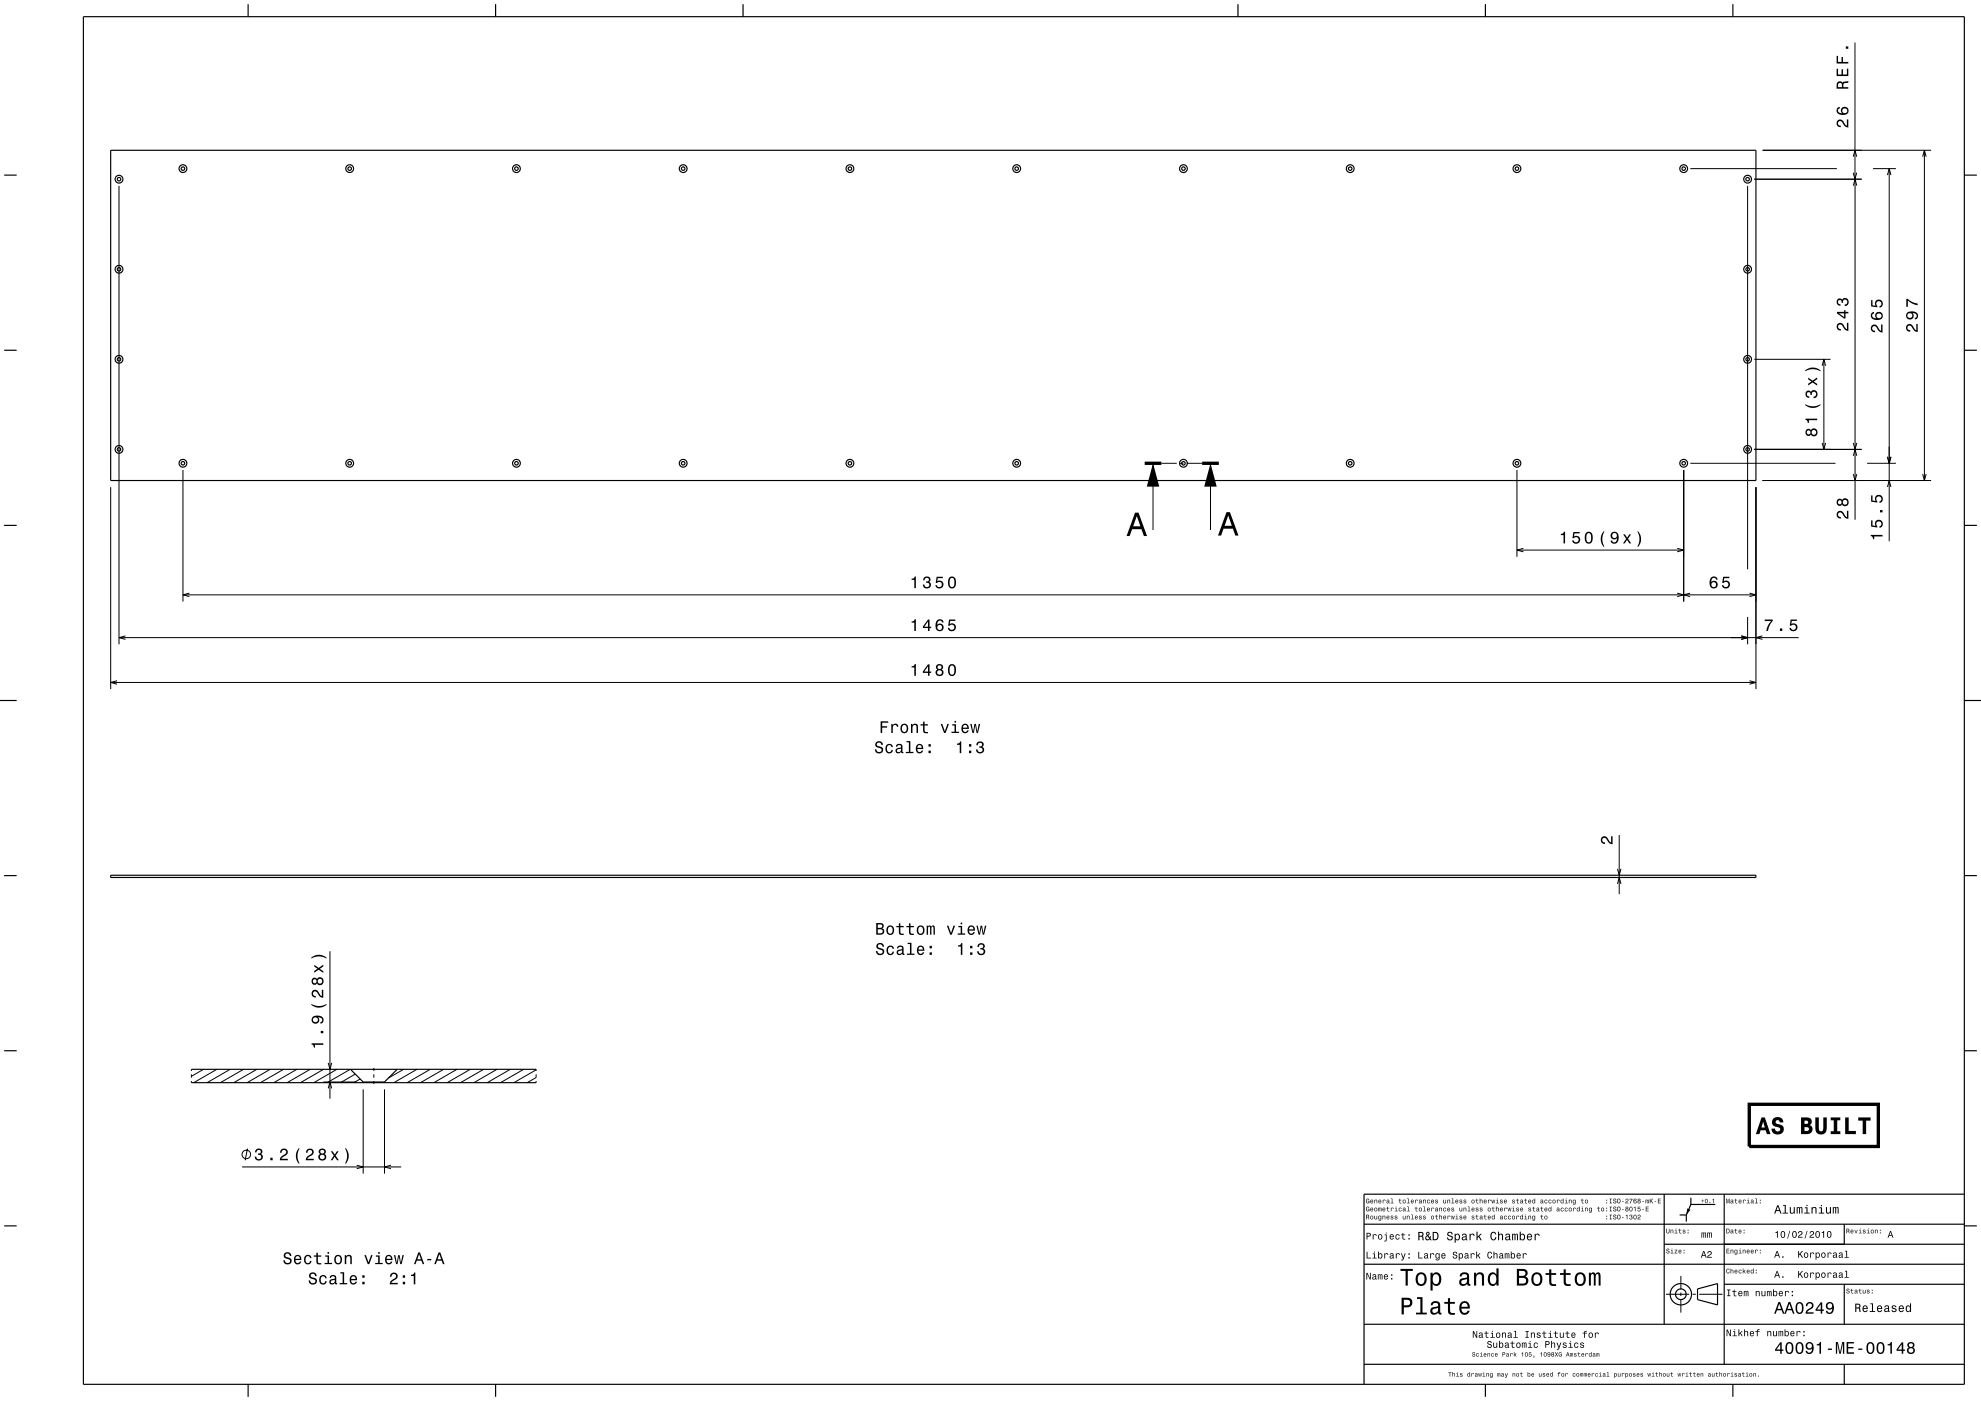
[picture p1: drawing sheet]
<svg xmlns="http://www.w3.org/2000/svg" width="594mm" height="420mm" viewBox="0 0 594 420" stroke-linecap="round" stroke-linejoin="round" font-family="sans-serif">
<g fill="none" stroke="#000" stroke-width=".3">
<path d="M556.2 12.7v143.1M35.7 55.7v137.5M506.9 50.6h43.9M524 55.7v115M526 53.7h32.2M528.5 45.1h50.5M555.7 51.8l.5 1.9 .5-1.9M555.7 47l.5-1.9 .5 1.9M555.7 55.7l.5-2 .6 2M561.6 50.6h6.9M566 52.5l.5-1.9 .5 1.9M566.5 50.6v111.6"/>
<path d="M576.5 47l.5-1.9 .5 1.9M577 45.1v99M526 107.7h22.9M546.4 109.7l.5-2 .5 2M546.9 107.7v27M345.7 138.9v20M348.2 138.9h4.6M353.8 138.9h1M355.8 138.9h4.7M363 138.9v20M506.9 138.9h43.5M526 134.7h32.2"/>
<path d="M546.4 132.8l.5 1.9 .5-1.9M555.7 136.7l.5-2 .6 2M555.7 132.8l.5 1.9 .6-1.9M559.9 138.9h8.6M566 137l.5 1.9 .5-1.9M33.2 146.1v60.5M54.9 140.9v39.4M454.9 140.9v26M504.9 140.9v39.4M526.5 146.1v60.5M528.5 144.1h50.5M555.7 142.1l.5 2 .6-2"/>
<path d="M566 146l.5-1.9 .5 1.9M576.5 142.1l.5 2 .5-2M54.9 178.3h471.6M56.8 177.8l-1.9 .5 1.9 .6M454.9 164.9h50M456.8 164.4l-1.9 .5 1.9 .5M502.9 164.4l2 .5-2 .5M502.9 177.8l2 .5-2 .6M506.8 177.8l-1.9 .5 1.9 .6M524.6 177.8l1.9 .5-1.9 .6M35.7 191.2h503.6M37.6 190.6l-1.9 .6 1.9 .5"/>
<path d="M522.1 190.6l1.9 .6-1.9 .5M524 185v8.2M528.5 190.6l-2 .6 2 .5M33.2 204.6h493.3M35.1 204.1l-1.9 .5 1.9 .5M524.6 204.1l1.9 .5-1.9 .5M485.5 250.3v17.8M485 260.5l.5 1.9 .5-1.9M485 265l.5-1.9 .5 1.9M98.9 285.2v44.2M98.4 318.6l.5 2 .6-2M57.4 320.6v.5"/>
<path d="M57.4 322.1v1M57.4 324.1v.5M61 320.6l-3.6 2.1M65 320.6l-6.9 4M69 320.6l-6.9 4M73 320.6l-6.9 4M77 320.6l-6.9 4M81 320.6l-6.9 4M85 320.6l-6.9 4M89 320.6l-6.9 4M93 320.6l-6.9 4M96.9 324.4h10"/>
<path d="M97 320.6l-6.9 4M98.4 326.3l.5-1.9 .6 1.9M101 320.6l-6.9 4M105 320.6l-6.9 4M106.5 322l-4.4 2.6M108 323.5l-1.9 1.1M108.9 326.6v25.2M112.1 320.2v.9M112.1 322.1v1M112.1 324.1v.9M115.3 326.6v25.2M121 320.6l-4.5 2.6"/>
<path d="M125 320.6l-6.9 4M129 320.6l-6.9 4M133 320.6l-6.9 4M137 320.6l-6.9 4M141 320.6l-6.9 4M145 320.6l-6.9 4M149 320.6l-6.9 4M153 320.6l-6.9 4M157 320.6l-6.9 4M160.8 323l-2.7 1.6M160.8 320.7l-6.7 3.9M160.8 320.6v.5"/>
<path d="M160.8 322.1v1M160.8 324.1v.5M72.6 349.8h47.7M74.2 344.3l-.7 3.5M107 349.3l1.9 .5-1.9 .6M117.2 349.3l-1.9 .5 1.9 .6M499.5 388h7M504 382.5v4M504 387.5v1M504 389.5v4M507.5 388h1M509.5 388h7"/>
<circle cx="73.9" cy="346.1" r="1.28"/>
</g>
<g fill="none" stroke="#000" stroke-width=".35">
<path d="M25 5h564v410h-564zM74.4 1.3v3.7M148.6 1.3v3.7M222.8 1.3v3.7M371.2 1.3v3.7M445.4 1.3v3.7M519.6 1.3v3.7M1.2 52.5h3.8M33.2 45.1h493.3v99h-493.3zM589 52.5h3.8M1.2 105h3.8M589 105h3.8"/>
<path d="M1.2 157.5h3.8M589 157.5h3.8M0 210h5M589 210h5M1.2 262.5h3.8M33.2 262.4h493.3v.7h-493.3zM589 262.5h3.8M1.2 315h3.8M589 315h3.8M57.4 324.6h103.4M57.4 320.6h103.4M105.1 320.6l3.8 3.8"/>
<path d="M108.9 324.4h6.4M108.9 324.4v.2M115.3 324.4v.2M119.1 320.6l-3.8 3.8M499 358v39M507 359.1v2M517 358v51M589 358h-180v57M1.2 367.5h3.8M409 379h180M409 367h180M499 373h90"/>
<path d="M503.6 364.2h2M505.6 364.2v2M514.3 361.1h-7.3l-1.4 3.1M553 367v6M589 367.5h3.8M409 397h180M509 386.4l6-1.6v6.4l-6-1.6zM517 385h72M553 385v12M74.4 415v3.8M148.6 415v3.8M409 409h180"/>
<path d="M445.4 415v3.8M519.6 415v3.8M553 409v6"/>
<circle cx="35.7" cy="53.7" r="1.17"/>
<circle cx="35.7" cy="53.7" r=".53"/>
<circle cx="54.9" cy="50.6" r=".53"/>
<circle cx="54.9" cy="50.6" r="1.17"/>
<circle cx="104.9" cy="50.6" r="1.17"/>
<circle cx="104.9" cy="50.6" r=".53"/>
<circle cx="154.9" cy="50.6" r="1.17"/>
<circle cx="154.9" cy="50.6" r=".53"/>
<circle cx="204.9" cy="50.6" r="1.17"/>
<circle cx="204.9" cy="50.6" r=".53"/>
<circle cx="254.9" cy="50.6" r=".53"/>
<circle cx="254.9" cy="50.6" r="1.17"/>
<circle cx="304.9" cy="50.6" r=".53"/>
<circle cx="304.9" cy="50.6" r="1.17"/>
<circle cx="354.9" cy="50.6" r="1.17"/>
<circle cx="354.9" cy="50.6" r=".53"/>
<circle cx="404.9" cy="50.6" r="1.17"/>
<circle cx="404.9" cy="50.6" r=".53"/>
<circle cx="454.9" cy="50.6" r="1.17"/>
<circle cx="454.9" cy="50.6" r=".53"/>
<circle cx="504.9" cy="50.6" r=".53"/>
<circle cx="504.9" cy="50.6" r="1.17"/>
<circle cx="524" cy="53.7" r=".53"/>
<circle cx="524" cy="53.7" r="1.17"/>
<circle cx="35.7" cy="80.7" r=".53"/>
<circle cx="35.7" cy="80.7" r="1.17"/>
<circle cx="524" cy="80.7" r=".53"/>
<circle cx="524" cy="80.7" r="1.17"/>
<circle cx="35.7" cy="107.7" r="1.17"/>
<circle cx="35.7" cy="107.7" r=".53"/>
<circle cx="524" cy="107.7" r=".53"/>
<circle cx="524" cy="107.7" r="1.17"/>
<circle cx="35.7" cy="134.7" r=".53"/>
<circle cx="35.7" cy="134.7" r="1.17"/>
<circle cx="54.9" cy="138.9" r=".53"/>
<circle cx="54.9" cy="138.9" r="1.17"/>
<circle cx="104.9" cy="138.9" r="1.17"/>
<circle cx="104.9" cy="138.9" r=".53"/>
<circle cx="154.9" cy="138.9" r="1.17"/>
<circle cx="154.9" cy="138.9" r=".53"/>
<circle cx="204.9" cy="138.9" r="1.17"/>
<circle cx="204.9" cy="138.9" r=".53"/>
<circle cx="254.9" cy="138.9" r=".53"/>
<circle cx="254.9" cy="138.9" r="1.17"/>
<circle cx="304.9" cy="138.9" r=".53"/>
<circle cx="304.9" cy="138.9" r="1.17"/>
<circle cx="354.9" cy="138.9" r="1.17"/>
<circle cx="354.9" cy="138.9" r=".53"/>
<circle cx="404.9" cy="138.9" r="1.17"/>
<circle cx="404.9" cy="138.9" r=".53"/>
<circle cx="454.9" cy="138.9" r="1.17"/>
<circle cx="454.9" cy="138.9" r=".53"/>
<circle cx="504.9" cy="138.9" r=".53"/>
<circle cx="504.9" cy="138.9" r="1.17"/>
<circle cx="524" cy="134.7" r=".53"/>
<circle cx="524" cy="134.7" r="1.17"/>
<circle cx="504" cy="388" r="3.2"/>
<circle cx="504" cy="388" r="1.6"/>
</g>
<path d="M343.2 138.9h5M360.5 138.9h5M524.5 331.1h38.7v12.6h-38.7z" fill="none" stroke="#000" stroke-width="1" stroke-linecap="butt"/>
<g fill="#000">
<path d="M551 36.1a1.2 1.2 0 0 0-.2 1.4 1.2 1.2 0 0 0 1.2 .6v-.4a.71 .71 0 0 1-.9-.5 .71 .71 0 0 1 .5-.9 .71 .71 0 0 1 .9 .5l.1 .3a1.64 1.64 0 0 0 1.6 1.1v-2.4h-.4v1.9l-.5-.3-.7-1.2a1.11 1.11 0 0 0-1.6-.1zM550.9 32.4a1.44 1.44 0 0 0 .1 1.6 1.44 1.44 0 0 0 1.7 .5 1.26 1.26 0 0 0 1.6-1 1.26 1.26 0 0 0-1.2-1.5 1.11 1.11 0 0 0-1.1 .7 1.11 1.11 0 0 0 .4 1.3 1.02 1.02 0 0 1-1.3-.9l.1-.4 .5-.2v-.5zM552.4 33.2a.75 .75 0 0 1 1.5 0 .75 .75 0 0 1-1.5 0z" fill-rule="evenodd"/>
<path d="M551 24.6l-.3 .8v1.2h3.5v-.5h-1.5l.1-1 1.4-.3v-.5l-1.5 .2-.2 .3-.5-.4zM551.3 25l.1-.1a.6 .6 0 0 1 .7 .1 .6 .6 0 0 1 .2 .6v.5h-1.2zM550.7 20.6v2.2h3.5v-2.2h-.4v1.7h-1.2v-1.5h-.4v1.5h-1.1v-1.7zM550.7 16.8v2.2h3.5v-.4h-1.6v-1.5h-.4v1.5h-1.1v-1.8zM553.5 13.9v.7h.7v-.7z" fill-rule="evenodd"/>
<path d="M551 97.1a1.2 1.2 0 0 0-.2 1.3 1.2 1.2 0 0 0 1.2 .7v-.5a.71 .71 0 0 1-.9-.5 .71 .71 0 0 1 .5-.8 .71 .71 0 0 1 .9 .5l.2 .3a1.63 1.63 0 0 0 1.5 1.1v-2.4h-.4v1.9l-.4-.3-1-1.4a1.1 1.1 0 0 0-1.4 .1zM550.8 93.5v.4l2.1 1.6h.5v-1.6h.8v-.4h-.8v-.5h-.4v.5zM551.4 93.9h1.6v1.2zM551 89.7a1.17 1.17 0 0 0-.2 1.3 1.17 1.17 0 0 0 1.1 .7v-.5a.62 .62 0 0 1-.8-.3 .62 .62 0 0 1 .3-.8 .62 .62 0 0 1 .8 .2v.5h.4a.74 .74 0 0 1 .6-1 .74 .74 0 0 1 .9 .8 .74 .74 0 0 1-1 .7v.5a1.18 1.18 0 0 0 1.2-1.6 1.18 1.18 0 0 0-1.8-.6l-.1 .3a.86 .86 0 0 0-1.4-.2z" fill-rule="evenodd"/>
<path d="M561.2 97.6a1.2 1.2 0 0 0-.2 1.3 1.2 1.2 0 0 0 1.2 .7v-.5a.71 .71 0 0 1-.8-.5 .71 .71 0 0 1 .5-.8 .71 .71 0 0 1 .8 .5l.2 .3a1.63 1.63 0 0 0 1.6 1.1v-2.4h-.5v1.9l-.4-.3-.7-1.2a1.11 1.11 0 0 0-1.7-.1zM561.2 93.8a1.44 1.44 0 0 0 .1 1.7 1.44 1.44 0 0 0 1.6 .4 1.26 1.26 0 0 0 1.7-.9 1.26 1.26 0 0 0-1.2-1.5 1.11 1.11 0 0 0-1.1 .7 1.11 1.11 0 0 0 .3 1.2 1.02 1.02 0 0 1-1.2-.8l.1-.4 .4-.2v-.5zM562.7 94.7a.75 .75 0 0 1 1.5 0 .75 .75 0 0 1-1.5 0zM561.1 90v1.9l1.8 .2v-.4a.8 .8 0 0 1-.2-1.2 .8 .8 0 0 1 1.2 .1 .8 .8 0 0 1-.3 1.2v.4a1.21 1.21 0 0 0 1-1.5 1.21 1.21 0 0 0-1.6-.8 1.21 1.21 0 0 0-.6 1.8l-.9-.2v-1.5z" fill-rule="evenodd"/>
<path d="M571.8 97.4a1.2 1.2 0 0 0-.2 1.4 1.2 1.2 0 0 0 1.2 .6v-.4a.71 .71 0 0 1-.9-.5 .71 .71 0 0 1 .5-.9 .71 .71 0 0 1 .9 .5l.2 .3a1.64 1.64 0 0 0 1.5 1.1v-2.4h-.4v1.9l-.4-.3-.8-1.2a1.11 1.11 0 0 0-1.6-.1zM571.9 93.7a1.17 1.17 0 0 0-.2 1.6 1.17 1.17 0 0 0 1.6 .2 1.17 1.17 0 0 0 .2-1.7 1.02 1.02 0 0 1 1.2 .9l-.1 .4-.4 .2v.5a1.23 1.23 0 0 0 .9-1.5 1.23 1.23 0 0 0-1.5-.9zM571.9 94.6a.75 .75 0 0 1 1.5 0 .75 .75 0 0 1-1.5 0zM571.6 89.6v2.4h.5v-1.9a5.2 5.2 0 0 0 2.9 1.4v-.5a5.3 5.3 0 0 1-3-1.4z" fill-rule="evenodd"/>
<path d="M541.6 128.8a1 1 0 0 0-.1 1.5 1 1 0 0 0 1.5-.1 1.09 1.09 0 0 0 1.6 .2 1.09 1.09 0 0 0 0-1.6 1.09 1.09 0 0 0-1.6 .2l-.5-.4zM543.2 129.6a.71 .71 0 0 1 1.4 0 .71 .71 0 0 1-1.4 0zM541.7 129.6a.6 .6 0 0 1 1.2 0 .6 .6 0 0 1-1.2 0zM541.4 125.5v.4a.77 .77 0 0 1 .6 .9h.4v-.8h2.5v-.5z" fill-rule="evenodd"/>
<path d="M541.3 121.2v.3a3.6 3.6 0 0 0 4.6 0v-.3a4.3 4.3 0 0 1-4.6 0zM541.6 117.4a1.17 1.17 0 0 0-.2 1.2 1.17 1.17 0 0 0 1.1 .7v-.4a.62 .62 0 0 1-.7-.4 .62 .62 0 0 1 .2-.8 .62 .62 0 0 1 .8 .2l.1 .5h.4a.72 .72 0 0 1 .4-.9 .72 .72 0 0 1 .9 .5 .72 .72 0 0 1-.5 .9h-.3v.5a1.18 1.18 0 0 0 1.2-1.5 1.18 1.18 0 0 0-1.8-.6l-.2 .2a.86 .86 0 0 0-1.4-.1zM542.2 113.2v.5l1 .7-1 .6v.6l1.3-.9 1.4 .9v-.5l-1.1-.7 1.1-.7v-.6l-1.4 1zM541.3 111v.3a4.3 4.3 0 0 1 4.6 0v-.3a3.6 3.6 0 0 0-4.6 0z" fill-rule="evenodd"/>
<path d="M345.7 138.9l1.9 7h-3.7z" fill-rule="evenodd"/>
<path d="M363 138.9l1.8 7h-3.7z" fill-rule="evenodd"/>
<path d="M551 153.5a1.2 1.2 0 0 0-.2 1.3 1.2 1.2 0 0 0 1.2 .7v-.5a.7 .7 0 0 1-.9-.5 .7 .7 0 0 1 .5-.9 .7 .7 0 0 1 .9 .5l.2 .3a1.63 1.63 0 0 0 1.5 1.1v-2.4h-.4v1.9l-.4-.3-.8-1.1a1.11 1.11 0 0 0-1.6-.1zM551 149.8a1 1 0 0 0-.1 1.5 1 1 0 0 0 1.4-.1 1.09 1.09 0 0 0 1.7 .2 1.09 1.09 0 0 0 0-1.6 1.09 1.09 0 0 0-1.7 .1l-.4-.4zM552.5 150.6a.75 .75 0 0 1 1.5 0 .75 .75 0 0 1-1.5 0zM551.1 150.6a.6 .6 0 0 1 1.2 0 .6 .6 0 0 1-1.2 0z" fill-rule="evenodd"/>
<path d="M273.3 173.5v.3h.9v2.5h.4v-3.5h-.3a.77 .77 0 0 1-1 .7zM277.1 173.1l-.3 .9h.4a.62 .62 0 0 1 .4-.8 .62 .62 0 0 1 .8 .3 .62 .62 0 0 1-.2 .8h-.5v.4a.74 .74 0 0 1 .9 .6 .74 .74 0 0 1-.8 .9 .74 .74 0 0 1-.6-1h-.5a1.18 1.18 0 0 0 1.5 1.2 1.18 1.18 0 0 0 .6-1.8l-.2-.1a1.01 1.01 0 0 0 0-1.6 1.01 1.01 0 0 0-1.5 .2zM280.8 172.9l-.2 1.9h.4a.8 .8 0 0 1 1.2-.3 .8 .8 0 0 1-.1 1.3 .8 .8 0 0 1-1.2-.4h-.4a1.21 1.21 0 0 0 1.5 1.1 1.21 1.21 0 0 0 .8-1.7 1.21 1.21 0 0 0-1.8-.5l.2-1h1.5v-.4zM284.6 173.3a2.02 2.02 0 0 0 .9 3.1 2.03 2.03 0 0 0 .9-3.1 1.11 1.11 0 0 0-1.8 0zM285.1 173.3h.7a2.38 2.38 0 0 1 0 2.6h-.7a2.37 2.37 0 0 1 0-2.6z" fill-rule="evenodd"/>
<path d="M340.3 153.7l-2.5 7h.9l.8-2.1h2.8l.7 2.1h.9l-2.5-7zM340.9 154.7l1 3.1h-2.1z" fill-rule="evenodd"/>
<path d="M367.8 153.5l-2.6 7.1h.9l.8-2.1h2.8l.7 2.1h1l-2.6-7.1zM368.3 154.5l1.1 3.1h-2.2z" fill-rule="evenodd"/>
<path d="M468 160.1v.3h.8v2.5h.5v-3.5h-.4a.77 .77 0 0 1-.9 .7zM471.8 159.5l-.3 1.8h.4a.8 .8 0 0 1 1.2-.2 .8 .8 0 0 1 0 1.3 .8 .8 0 0 1-1.2-.4h-.5a1.21 1.21 0 0 0 1.5 1 1.21 1.21 0 0 0 .8-1.6 1.21 1.21 0 0 0-1.7-.6l.1-.9h1.5v-.4zM475.5 159.9a2.02 2.02 0 0 0 .9 3.1 2.04 2.04 0 0 0 .9-3.2 1.11 1.11 0 0 0-1.8 .1zM476 159.9h.7a2.37 2.37 0 0 1 0 2.6h-.7a2.38 2.38 0 0 1 0-2.6z" fill-rule="evenodd"/>
<path d="M480.8 159.3a3.6 3.6 0 0 0 0 4.6h.3a4.3 4.3 0 0 1 0-4.6zM483.2 159.7a1.15 1.15 0 0 0 0 1.7 1.15 1.15 0 0 0 1.7-.1 1.03 1.03 0 0 1-.9 1.3l-.4-.1-.2-.5h-.5a1.23 1.23 0 0 0 1.5 1 1.23 1.23 0 0 0 .9-1.5 1.42 1.42 0 0 0-.3-1.7 1.42 1.42 0 0 0-1.8-.1zM483.4 160.5a.75 .75 0 0 1 1.5 0 .75 .75 0 0 1-1.5 0zM486.7 160.2l.9 1.3-.9 1.4h.5l.7-1 .7 1h.5l-1-1.4 1-1.3h-.6l-.6 1-.7-1zM490.9 159.3a4.3 4.3 0 0 1 0 4.6h.4a3.6 3.6 0 0 0 0-4.6z" fill-rule="evenodd"/>
<path d="M513.1 173.1a2.4 2.4 0 0 0 .2 3.2 1.16 1.16 0 0 0 1.5-.3 1.16 1.16 0 0 0-.1-1.6 1.16 1.16 0 0 0-1.6 .1 1.02 1.02 0 0 1 .8-1.3l.5 .2 .2 .4h.4a1.12 1.12 0 0 0-.7-1 1.12 1.12 0 0 0-1.2 .3zM513.1 175.3a.75 .75 0 0 1 1.5 0 .75 .75 0 0 1-1.5 0zM516.7 172.9l-.3 1.9h.4a.8 .8 0 0 1 1.2-.3 .8 .8 0 0 1 0 1.3 .8 .8 0 0 1-1.2-.4h-.5a1.21 1.21 0 0 0 1.5 1.1 1.21 1.21 0 0 0 .8-1.7 1.21 1.21 0 0 0-1.7-.5l.1-1h1.6v-.4z" fill-rule="evenodd"/>
<path d="M560.9 160.4v.3a.77 .77 0 0 1 .7 .9h.4v-.8h2.5v-.4zM561.1 156v1.9l1.8 .2v-.4a.8 .8 0 0 1-.2-1.2 .8 .8 0 0 1 1.2 .1 .8 .8 0 0 1-.3 1.2v.4a1.21 1.21 0 0 0 1-1.5 1.21 1.21 0 0 0-1.6-.8 1.21 1.21 0 0 0-.6 1.8l-.9-.2v-1.5zM563.7 152.9v.7h.8v-.7zM561.1 148.5v1.9l1.8 .3v-.4a.8 .8 0 0 1-.2-1.3 .8 .8 0 0 1 1.2 .1 .8 .8 0 0 1-.3 1.2v.5a1.21 1.21 0 0 0 1-1.5 1.21 1.21 0 0 0-1.6-.8 1.21 1.21 0 0 0-.6 1.7l-.9-.1v-1.6z" fill-rule="evenodd"/>
<path d="M273.3 186.3v.4h.9v2.5h.4v-3.6h-.3a.77 .77 0 0 1-1 .7zM278.3 185.7l-1.6 2.1v.5h1.6v.9h.4v-.9h.5v-.4h-.5v-2.2zM278.3 186.3v1.6h-1.2zM281 185.9a2.39 2.39 0 0 0 .2 3.2 1.16 1.16 0 0 0 1.5-.3 1.16 1.16 0 0 0-.1-1.5 1.16 1.16 0 0 0-1.6 0 1.02 1.02 0 0 1 .8-1.3l.5 .2 .2 .4h.4a1.12 1.12 0 0 0-.7-.9 1.12 1.12 0 0 0-1.2 .2zM281 188.1a.75 .75 0 0 1 1.5 0 .75 .75 0 0 1-1.5 0zM284.6 185.7l-.3 1.9h.4a.8 .8 0 0 1 1.2-.2 .8 .8 0 0 1 0 1.2 .8 .8 0 0 1-1.2-.4h-.5a1.21 1.21 0 0 0 1.5 1.1 1.21 1.21 0 0 0 .8-1.7 1.21 1.21 0 0 0-1.7-.5l.1-1h1.6v-.4z" fill-rule="evenodd"/>
<path d="M529.1 185.7v.5h2a5.2 5.2 0 0 0-1.5 3h.5a5.2 5.2 0 0 1 1.4-3v-.5zM533.7 188.4v.8h.7v-.8zM536.9 185.7l-.3 1.9h.5a.8 .8 0 0 1 1.2-.2 .8 .8 0 0 1-.1 1.2 .8 .8 0 0 1-1.2-.4h-.5a1.21 1.21 0 0 0 1.6 1.1 1.21 1.21 0 0 0 .8-1.7 1.21 1.21 0 0 0-1.8-.5l.2-1h1.5v-.4z" fill-rule="evenodd"/>
<path d="M264.1 216.2v3.5h.4v-1.6h1.5v-.4h-1.5v-1h1.8v-.5zM267.3 217v2.7h.4v-1.5a.66 .66 0 0 1 .4-.8 .66 .66 0 0 1 .8 .2v.3h.5a.89 .89 0 0 0-.7-.9 .89 .89 0 0 0-1 .5v-.5zM270.3 217.3a1.45 1.45 0 0 0-.2 1.7 1.45 1.45 0 0 0 1.6 .7 1.45 1.45 0 0 0 .6-1.7 1.45 1.45 0 0 0-1.6-1zM270.6 217.6a.67 .67 0 0 1 .7-.2 .67 .67 0 0 1 .5 .5 .93 .93 0 0 1 .1 1.1 .93 .93 0 0 1-1 .4 1.37 1.37 0 0 1-.3-1.8zM273.2 217v2.7h.4v-1.5a.63 .63 0 0 1 .4-.8 .63 .63 0 0 1 .8 .3v2h.5v-1.7a.89 .89 0 0 0-.7-1 .89 .89 0 0 0-1 .4v-.4zM276.8 216.3v.8h-.8v.4h.8v1.8a1.05 1.05 0 0 0 1.4 .5v-.4a.68 .68 0 0 1-1-.3v-1.6h1v-.4h-1v-.8zM282.1 217l1 2.7h.4l1-2.7h-.4l-.8 2.2-.8-2.2zM285.5 217.1v.4h.7v1.9h-.9v.3h2.3v-.3h-.9v-2.3zM286.2 216.1v.5h.5v-.5zM288.6 217.3a1.45 1.45 0 0 0-.3 1.7 1.45 1.45 0 0 0 1.5 .8l.7-.8h-.5l-.6 .4a.76 .76 0 0 1-.7-.9h1.8a1.17 1.17 0 0 0-.5-1.4 1.17 1.17 0 0 0-1.4 .2zM288.9 217.5l.2-.1a.67 .67 0 0 1 .7 .1 .67 .67 0 0 1 .2 .6h-1.3zM290.9 217l.7 2.7h.4l.4-2.3 .4 2.3h.4l.7-2.7h-.4l-.5 2.3-.4-2.3h-.4l-.4 2.3-.5-2.3z" fill-rule="evenodd"/>
<path d="M273.3 199.7v.4h.9v2.5h.4v-3.5h-.3a.77 .77 0 0 1-1 .6zM278.3 199.2l-1.6 2.1v.4h1.6v.9h.4v-.9h.5v-.4h-.5v-2.1zM278.3 199.8v1.5h-1.2zM280.9 199.3l-.2 .3a.8 .8 0 0 0 .4 1.1 1.09 1.09 0 0 0-.2 1.6 1.09 1.09 0 0 0 1.6 0 1.09 1.09 0 0 0-.2-1.6 .95 .95 0 0 0 .3-1.3 .95 .95 0 0 0-1.3-.3zM281 201.6a.71 .71 0 0 1 1.4 0 .71 .71 0 0 1-1.4 0zM281.1 200a.6 .6 0 0 1 1.2 0 .6 .6 0 0 1-1.2 0zM284.6 199.5a2.02 2.02 0 0 0 .9 3.2 2.03 2.03 0 0 0 .9-3.2 1.11 1.11 0 0 0-1.8 0zM285.1 199.6h.7a2.38 2.38 0 0 1 0 2.6h-.7a2.37 2.37 0 0 1 0-2.6z" fill-rule="evenodd"/>
<path d="M262.7 222.5a1.09 1.09 0 0 0-.1 1.3 1.09 1.09 0 0 0 1.2 .5 .64 .64 0 0 1 .5 .9 .64 .64 0 0 1-1 .2l-.5-.8h-.5a1.21 1.21 0 0 0 1.5 1.3 1.21 1.21 0 0 0 .7-1.8l-.8-.3a.71 .71 0 0 1-.8-.6 .7 .7 0 0 1 .8-.6 .7 .7 0 0 1 .6 .7h.4a1.19 1.19 0 0 0-.7-1 1.19 1.19 0 0 0-1.3 .2zM265.8 223.4a1.45 1.45 0 0 0-.2 1.6 1.45 1.45 0 0 0 1.5 .8l.5-.5 .1-.5h-.4l-.4 .6a1.02 1.02 0 0 1-1-1 1.02 1.02 0 0 1 1-1l.4 .6h.4a1.09 1.09 0 0 0-.7-1 1.09 1.09 0 0 0-1.2 .4zM268.9 223.2l-.3 .7h.4a.55 .55 0 0 1 .7-.6 .55 .55 0 0 1 .4 .8l-.2 .1a.91 .91 0 0 0-1.3 .5 .91 .91 0 0 0 .7 1.2l.9-.5 .1 .3 .6 .1v-.3l-.3-.1v-1.6a1.02 1.02 0 0 0-1.7-.6zM269.1 224.7l1.1-.3a.77 .77 0 0 1-.2 .9 .77 .77 0 0 1-.9 .1zM271.8 222.2v.3h.7v2.9h-.9v.4h2.3v-.4h-.9v-3.2zM274.9 223.4a1.46 1.46 0 0 0-.2 1.6 1.46 1.46 0 0 0 1.4 .8l.7-.8h-.4l-.6 .5a.76 .76 0 0 1-.7-.9h1.7a1.17 1.17 0 0 0-.5-1.4 1.17 1.17 0 0 0-1.4 .2zM275.3 223.6l.2-.2a.67 .67 0 0 1 .7 .1 .67 .67 0 0 1 .2 .7h-1.3zM278.4 225v.8h.7v-.8zM278.4 223.1v.7h.7v-.7z" fill-rule="evenodd"/>
<path d="M287 222.9v.4h.8v2.5h.4v-3.5h-.3a.77 .77 0 0 1-.9 .6zM290.6 225v.8h.6v-.8zM290.6 223.1v.7h.6v-.7zM293 222.6l-.3 .8h.5a.62 .62 0 0 1 .3-.7 .62 .62 0 0 1 .8 .2 .62 .62 0 0 1-.2 .8l-.5 .1v.4a.72 .72 0 0 1 1 .4 .72 .72 0 0 1-.5 .9 .72 .72 0 0 1-.9-.5l-.1-.3h-.4a1.18 1.18 0 0 0 1.5 1.2 1.18 1.18 0 0 0 .6-1.9l-.3-.1a1.01 1.01 0 0 0 .1-1.5 1.01 1.01 0 0 0-1.6 .2z" fill-rule="evenodd"/>
<path d="M480.3 251a1.22 1.22 0 0 1 2 .7l.8 .9v-1.9h.4v2.4a2.76 2.76 0 0 1-2-1.8 .69 .69 0 0 0-1.1 .5 .69 .69 0 0 0 .9 .8l-.1 .4a1.19 1.19 0 0 1-1.1-.7 1.19 1.19 0 0 1 .2-1.3z" fill-rule="evenodd"/>
<path d="M262.7 276.7v3.5h1.4a.98 .98 0 0 0 1-.7 .98 .98 0 0 0-.6-1.2 .86 .86 0 0 0 .5-1 .86 .86 0 0 0-1-.6zM263.2 277.1h.7a.53 .53 0 0 1 .6 .6 .53 .53 0 0 1-.6 .5h-.7zM263.2 278.6h.8a.61 .61 0 0 1 .7 .6 .61 .61 0 0 1-.7 .6h-.8zM266.1 277.8a1.45 1.45 0 0 0-.2 1.7 1.45 1.45 0 0 0 1.5 .7 1.45 1.45 0 0 0 .7-1.8 1.45 1.45 0 0 0-1.7-.9zM266.4 278.1a.67 .67 0 0 1 .7-.3 .67 .67 0 0 1 .5 .6 .93 .93 0 0 1 0 1.1 .93 .93 0 0 1-1 .3 1.36 1.36 0 0 1-.2-1.7zM269.5 276.8v.8h-.7v.4h.7l.1 1.8a1.05 1.05 0 0 0 1.4 .5v-.4a.68 .68 0 0 1-1-.3v-1.6h1v-.4h-1v-.8zM272.6 276.8v.8h-.8v.4h.8v1.8a1.05 1.05 0 0 0 1.4 .5v-.4a.68 .68 0 0 1-1-.3v-1.6h1v-.4h-1v-.8zM275.2 277.8a1.45 1.45 0 0 0-.2 1.7 1.45 1.45 0 0 0 1.5 .7 1.45 1.45 0 0 0 .7-1.8 1.45 1.45 0 0 0-1.6-.9zM275.5 278.1a.67 .67 0 0 1 .7-.3 .67 .67 0 0 1 .5 .6 .93 .93 0 0 1 0 1.1 .93 .93 0 0 1-1 .3 1.36 1.36 0 0 1-.2-1.7zM277.9 277.5v2.7h.4v-1.8l.2-.6h.3l.1 .3v2.1h.4v-2.1l.4-.3 .2 .5v1.9h.4v-1.9a.69 .69 0 0 0-.5-.9l-.6 .4-.5-.4-.4 .4v-.3zM283.9 277.5l1 2.7h.5l1-2.7h-.5l-.7 2.2-.8-2.2zM287.4 277.6v.4h.7v1.8h-.9v.4h2.2v-.4h-.9v-2.2zM288.1 276.6v.5h.4v-.5zM290.4 277.8a1.45 1.45 0 0 0-.2 1.6 1.45 1.45 0 0 0 1.4 .8l.7-.8h-.4l-.6 .5a.76 .76 0 0 1-.7-.9h1.7a1.17 1.17 0 0 0-.4-1.4 1.17 1.17 0 0 0-1.5 .2zM290.8 278l.2-.1a.67 .67 0 0 1 .7 0 .67 .67 0 0 1 .2 .7h-1.3zM292.8 277.5l.6 2.7h.5l.4-2.3 .4 2.3h.4l.7-2.7h-.5l-.4 2.3-.4-2.3h-.5l-.4 2.3-.4-2.3z" fill-rule="evenodd"/>
<path d="M263.1 283a1.09 1.09 0 0 0-.2 1.3 1.09 1.09 0 0 0 1.2 .5 .64 .64 0 0 1 .5 .9 .64 .64 0 0 1-1 .2l-.5-.8h-.5a1.21 1.21 0 0 0 1.5 1.3 1.21 1.21 0 0 0 .8-1.8l-.8-.3a.72 .72 0 0 1-.9-.7 .7 .7 0 0 1 .8-.5 .7 .7 0 0 1 .6 .7h.5a1.19 1.19 0 0 0-.8-1.1 1.19 1.19 0 0 0-1.2 .3zM266.1 283.8a1.45 1.45 0 0 0-.2 1.7 1.45 1.45 0 0 0 1.5 .8l.6-.6 .1-.4h-.5l-.4 .6a1.01 1.01 0 0 1-.9-1 1.01 1.01 0 0 1 .9-1l.4 .5h.5a1.09 1.09 0 0 0-.8-.9 1.09 1.09 0 0 0-1.2 .3zM269.2 283.7l-.2 .6h.4a.55 .55 0 0 1 .6-.5 .55 .55 0 0 1 .4 .8h-.2a.91 .91 0 0 0-1.3 .6 .91 .91 0 0 0 .8 1.1l.8-.4 .1 .3 .6 .1v-.4h-.2l-.1-1.6a1.02 1.02 0 0 0-1.7-.6zM269.4 285.2l1.1-.3a.77 .77 0 0 1-.2 .9 .77 .77 0 0 1-.9 0zM272.2 282.6v.4h.6v2.9h-.9v.4h2.3v-.4h-.9v-3.3zM275.2 283.8a1.45 1.45 0 0 0-.2 1.7 1.45 1.45 0 0 0 1.4 .8l.7-.8h-.4l-.6 .5a.76 .76 0 0 1-.7-1h1.8a1.17 1.17 0 0 0-.5-1.3 1.17 1.17 0 0 0-1.5 .1zM275.6 284.1l.2-.2a.67 .67 0 0 1 .7 .1 .67 .67 0 0 1 .2 .7h-1.3zM278.7 285.5v.8h.7v-.8zM278.7 283.6v.7h.7v-.7z" fill-rule="evenodd"/>
<path d="M287.3 283.4v.4h.8v2.5h.5v-3.6h-.4a.77 .77 0 0 1-.9 .7zM290.9 285.5v.8h.7v-.8zM290.9 283.6v.7h.7v-.7zM293.4 283l-.3 .9h.4a.62 .62 0 0 1 .4-.8 .62 .62 0 0 1 .7 .3 .62 .62 0 0 1-.2 .8h-.4v.4a.72 .72 0 0 1 .9 .5 .72 .72 0 0 1-.5 .9 .72 .72 0 0 1-.9-.5v-.3h-.5a1.18 1.18 0 0 0 1.5 1.2 1.18 1.18 0 0 0 .6-1.9l-.2-.1a1.01 1.01 0 0 0 0-1.5 1.01 1.01 0 0 0-1.5 .1z" fill-rule="evenodd"/>
<path d="M93.4 312.8v.3a.78 .78 0 0 1 .7 .9h.3v-.8h2.5v-.4zM96.2 309.1v.6h.7v-.6zM93.8 304.8a1.17 1.17 0 0 0-.2 1.6 1.17 1.17 0 0 0 1.6 .2 1.17 1.17 0 0 0 .2-1.6 1.03 1.03 0 0 1 1.2 .8l-.1 .4-.4 .2v.5a1.23 1.23 0 0 0 .9-1.5 1.23 1.23 0 0 0-1.5-.9zM93.8 305.7a.75 .75 0 0 1 1.5 0 .75 .75 0 0 1-1.5 0z" fill-rule="evenodd"/>
<path d="M93.3 300.9v.4a3.6 3.6 0 0 0 4.6 0v-.4a4.3 4.3 0 0 1-4.6 0zM93.7 297a1.2 1.2 0 0 0-.2 1.4 1.2 1.2 0 0 0 1.2 .6v-.4a.7 .7 0 0 1-.9-.5 .7 .7 0 0 1 .5-.9 .7 .7 0 0 1 .9 .5l.2 .3a1.63 1.63 0 0 0 1.5 1.1v-2.4h-.4v1.9l-.4-.3-1-1.4a1.1 1.1 0 0 0-1.4 .1zM93.7 293.4a1 1 0 0 0-.1 1.5 1 1 0 0 0 1.4-.1 1.09 1.09 0 0 0 1.7 .2 1.09 1.09 0 0 0 0-1.7 1.09 1.09 0 0 0-1.7 .2l-.7-.4zM95.2 294.2a.75 .75 0 0 1 1.5 0 .75 .75 0 0 1-1.5 0zM93.8 294.2a.6 .6 0 0 1 1.2 0 .6 .6 0 0 1-1.2 0zM94.2 289.3v.5l1 .6-1 .7v.5l1.3-.9 1.4 1v-.6l-1-.7 1-.7v-.5l-1.4 1zM93.3 287v.4a4.3 4.3 0 0 1 4.6 0v-.4a3.6 3.6 0 0 0-4.6 0z" fill-rule="evenodd"/>
<path d="M528.2 335l-1.7 5h1.1l.3-1.1h1.5l.4 1.1h1.1l-1.7-5zM528.7 336.2l.5 1.8h-1zM531.8 335.3a1.54 1.54 0 0 0-.3 1.8 1.54 1.54 0 0 0 1.6 .8l.4 .1a.74 .74 0 0 1-.4 1.3 .74 .74 0 0 1-.9-1h-1a1.84 1.84 0 0 0 2 1.8 1.84 1.84 0 0 0 1.6-2.2 2.91 2.91 0 0 0-2.2-1.1l-.2-.4 .2-.4 .4-.2 .5 .2 .2 .5h1.1a1.77 1.77 0 0 0-1.2-1.6 1.77 1.77 0 0 0-1.8 .4zM540 335v5h1.9a1.4 1.4 0 0 0 1.6-1 1.4 1.4 0 0 0-.9-1.7 1.23 1.23 0 0 0 .6-1.5 1.23 1.23 0 0 0-1.4-.8zM541.1 337.9h.6a.58 .58 0 0 1 .7 .5 .58 .58 0 0 1-.6 .6h-.7zM541.1 335.9l1 .2-.1 .7-.9 .1zM544.3 335v3.1a1.75 1.75 0 0 0 1.7 2 1.75 1.75 0 0 0 1.8-2v-3.1h-1.1v3.6a.64 .64 0 0 1-.7 .6 .64 .64 0 0 1-.6-.6v-3.6zM548.9 335v.9h.9v3.2h-.9v.9h2.9v-.9h-.9v-3.2h.9v-.9zM553.3 335v5h3.2v-1h-2.2v-4zM557.2 335v.9h1.3v4.1h1.1v-4.1h1.3v-.9z" fill-rule="evenodd"/>
<path d="M76.8 344.6l-.3 .9h.4a.62 .62 0 0 1 .4-.8 .62 .62 0 0 1 .7 .3 .62 .62 0 0 1-.2 .8h-.4v.4a.74 .74 0 0 1 .9 .6 .74 .74 0 0 1-.8 .9 .74 .74 0 0 1-.6-1h-.5a1.18 1.18 0 0 0 1.5 1.2 1.18 1.18 0 0 0 .6-1.8l-.2-.1a1.01 1.01 0 0 0 0-1.6 1.01 1.01 0 0 0-1.5 .2zM81 347.1v.7h.7v-.7zM84.3 344.6l-.3 1h.4a.7 .7 0 0 1 .6-.9 .7 .7 0 0 1 .8 .5 .7 .7 0 0 1-.5 .9l-.3 .2a1.63 1.63 0 0 0-1.1 1.5h2.4v-.4h-1.9l.9-.8a1.17 1.17 0 0 0 .9-1.7 1.17 1.17 0 0 0-1.9-.3z" fill-rule="evenodd"/>
<path d="M89.5 344.3a3.6 3.6 0 0 0 0 4.5h.4a4.3 4.3 0 0 1 0-4.5zM92.1 344.6l-.3 1h.4a.7 .7 0 0 1 .5-.9 .7 .7 0 0 1 .9 .5 .7 .7 0 0 1-.5 .9l-.3 .2a1.63 1.63 0 0 0-1.1 1.5h2.4v-.4h-1.9l.8-.8a1.17 1.17 0 0 0 1-1.7 1.17 1.17 0 0 0-1.9-.3zM95.8 344.6l-.2 .3a.8 .8 0 0 0 .4 1.1 1.09 1.09 0 0 0-.2 1.6 1.09 1.09 0 0 0 1.7 0 1.09 1.09 0 0 0-.2-1.6 .95 .95 0 0 0 .3-1.4 .95 .95 0 0 0-1.4-.2zM95.9 346.9a.71 .71 0 0 1 1.4 0 .71 .71 0 0 1-1.4 0zM96 345.3a.6 .6 0 0 1 1.2 0 .6 .6 0 0 1-1.2 0zM99.2 345.1l.9 1.3-1 1.4h.6l.6-1 .8 1h.5l-1-1.4 .9-1.3h-.5l-.6 1-.7-1zM103.4 344.3a4.3 4.3 0 0 1 0 4.5h.3a3.6 3.6 0 0 0 0-4.5z" fill-rule="evenodd"/>
<path d="M510.5 359.6v.4l-.4 .1h.4l.1 .4v-.4l.4-.1h-.4zM511.3 359.6l-.1 .7 .2 .4a.58 .58 0 0 0 .7-.7 .58 .58 0 0 0-.8-.4zM511.5 359.6a.48 .48 0 0 1 .4 .4 .48 .48 0 0 1-.4 .5zM512.6 360.4v.3h.2v-.3zM513.5 359.6l.3 .2v.9h.1v-1.3z" fill-rule="evenodd"/>
<path d="M85.4 375.7a1.09 1.09 0 0 0-.2 1.3 1.09 1.09 0 0 0 1.2 .5 .64 .64 0 0 1 .5 .9 .64 .64 0 0 1-1 .2l-.5-.8h-.4a1.21 1.21 0 0 0 1.4 1.3 1.21 1.21 0 0 0 .8-1.8l-.8-.3a.71 .71 0 0 1-.9-.6 .7 .7 0 0 1 .8-.6 .7 .7 0 0 1 .6 .7h.5a1.19 1.19 0 0 0-.8-1.1 1.19 1.19 0 0 0-1.2 .3zM88.4 376.6a1.45 1.45 0 0 0-.2 1.6 1.45 1.45 0 0 0 1.4 .8l.7-.8h-.4l-.6 .5a.76 .76 0 0 1-.7-.9h1.8a1.17 1.17 0 0 0-.5-1.4 1.17 1.17 0 0 0-1.5 .2zM88.8 376.8l.2-.2a.67 .67 0 0 1 .7 .1 .67 .67 0 0 1 .2 .7h-1.3zM91.5 376.6a1.45 1.45 0 0 0-.3 1.6 1.45 1.45 0 0 0 1.5 .8l.6-.5 .1-.5h-.4l-.4 .6a1.02 1.02 0 0 1-1-1 1.02 1.02 0 0 1 1-1l.4 .6h.4a1.09 1.09 0 0 0-.8-1 1.09 1.09 0 0 0-1.1 .4zM94.9 375.6v.8h-.8v.3h.8v1.8a1.05 1.05 0 0 0 1.4 .5v-.3a.68 .68 0 0 1-1-.4v-1.6h1v-.3h-1v-.8zM97.5 376.4v.3h.7v1.9h-.9v.4h2.3v-.4h-.9v-2.2zM98.2 375.4v.5h.5v-.5zM100.5 376.6a1.45 1.45 0 0 0-.2 1.7 1.45 1.45 0 0 0 1.6 .7 1.45 1.45 0 0 0 .7-1.8 1.45 1.45 0 0 0-1.7-.9zM100.9 376.8a.67 .67 0 0 1 .7-.2 .67 .67 0 0 1 .5 .6 .93 .93 0 0 1 0 1 .93 .93 0 0 1-1 .4 1.36 1.36 0 0 1-.2-1.8zM103.4 376.3v2.7h.4v-1.6a.63 .63 0 0 1 .5-.8 .63 .63 0 0 1 .7 .7v1.7h.5v-1.8a.89 .89 0 0 0-.6-1 .89 .89 0 0 0-1.1 .5v-.4zM109.3 376.3l1 2.7h.4l1-2.7h-.4l-.8 2.2-.8-2.2zM112.7 376.4v.3h.7v1.9h-.9v.4h2.3v-.4h-1v-2.2zM113.4 375.4v.5h.5v-.5zM115.8 376.6a1.45 1.45 0 0 0-.3 1.6 1.45 1.45 0 0 0 1.4 .8l.7-.8h-.4l-.6 .5a.76 .76 0 0 1-.7-.9h1.8a1.16 1.16 0 0 0-.5-1.4 1.16 1.16 0 0 0-1.4 .2zM116.1 376.8l.2-.2a.67 .67 0 0 1 .7 .1 .67 .67 0 0 1 .2 .7h-1.3zM118.1 376.3l.7 2.7h.4l.4-2.3 .4 2.3h.4l.7-2.7h-.4l-.5 2.3-.4-2.3h-.4l-.4 2.3-.5-2.3zM125.4 375.5l-1.3 3.5h.5l.4-1.1h1.4l.3 1.1h.5l-1.3-3.5zM125.7 376l.5 1.5h-1.1zM128.1 377.4v.4h1.2v-.4zM131.5 375.5l-1.3 3.5h.5l.3-1.1h1.4l.4 1.1h.5l-1.3-3.5zM131.7 376l.6 1.5h-1.1z" fill-rule="evenodd"/>
<path d="M409.7 364.1v1.4h.1v-.5a.42 .42 0 0 1 .5 .1 .42 .42 0 0 1 .1 .4h.2l-.2-.6a.39 .39 0 0 0 .1-.5 .39 .39 0 0 0-.4-.3zM409.8 364.3h.3a.24 .24 0 0 1 .3 .3 .24 .24 0 0 1-.3 .2h-.3zM410.9 365a.53 .53 0 0 0 1 0 .53 .53 0 0 0-1 0zM411.1 364.7l.1-.1a.37 .37 0 0 1 .4 .4 .37 .37 0 0 1-.5 .3zM412.1 364.5v.7a.36 .36 0 0 0 .3 .4 .36 .36 0 0 0 .4-.2l.2 .1v-1h-.2v.7l-.3 .2-.2-.1v-.8zM413.4 364.6a.51 .51 0 0 0-.1 .7 .51 .51 0 0 0 .7 .1 .38 .38 0 0 1-.2 .4 .38 .38 0 0 1-.5-.2 .44 .44 0 0 0 .5 .4 .44 .44 0 0 0 .4-.5v-1zM413.5 364.7l.1-.1a.36 .36 0 0 1 .4 .4 .36 .36 0 0 1-.5 .3zM414.5 364.5v1h.2v-.7l.3-.2 .2 .1v.8h.2v-.7a.35 .35 0 0 0-.3-.4 .35 .35 0 0 0-.4 .2zM415.9 364.6a.53 .53 0 0 0-.1 .8 .53 .53 0 0 0 .8 0v-.2a.37 .37 0 0 1-.4 .2 .37 .37 0 0 1-.3-.3l.7-.1-.2-.5zM416 364.7l.3-.1 .1 .3h-.5zM417.1 364.5v.4l.6 .3-.3 .2-.4-.2a.39 .39 0 0 0 .5 .4 .39 .39 0 0 0 .1-.6l-.4-.3 .2-.1 .4 .2-.1-.3zM418.3 364.5v.4l.6 .3-.3 .2-.4-.2a.39 .39 0 0 0 .5 .4 .39 .39 0 0 0 .2-.6l-.5-.3 .2-.1 .4 .2-.1-.3zM420.6 364.5v.7a.35 .35 0 0 0 .3 .4 .35 .35 0 0 0 .4-.2l.2 .1v-1h-.2v.7l-.3 .2-.2-.1v-.8zM421.8 364.5v1h.2v-.7l.3-.2 .2 .1v.8h.2v-.7a.35 .35 0 0 0-.3-.4 .35 .35 0 0 0-.4 .2zM423.1 364.1l.3 .1v1.2l-.4 .1h.9l-.3-.1v-1.3zM424.4 364.6a.53 .53 0 0 0-.1 .8 .53 .53 0 0 0 .8 0v-.2a.37 .37 0 0 1-.4 .2 .37 .37 0 0 1-.3-.3l.7-.1-.2-.5zM424.5 364.7l.3-.1 .1 .3h-.5zM425.6 364.5v.4l.6 .3-.3 .2-.4-.2a.4 .4 0 0 0 .5 .4 .4 .4 0 0 0 .1-.6l-.4-.3 .2-.1 .4 .2-.1-.3zM426.8 364.5v.4l.6 .3-.3 .2-.4-.2a.4 .4 0 0 0 .5 .4 .4 .4 0 0 0 .2-.6l-.5-.3 .2-.1 .4 .2-.1-.3zM429.1 365a.53 .53 0 0 0 1 0 .53 .53 0 0 0-1 0zM429.3 364.7l.1-.1a.37 .37 0 0 1 .4 .4 .37 .37 0 0 1-.5 .3zM430.6 364.2v.3l-.3 .1h.3v.9l.6 .1-.5-.4v-.6l.5-.1h-.5v-.3zM431.5 364.1v1.4h.2v-.7l.3-.2 .2 .1v.8h.2v-.7a.35 .35 0 0 0-.3-.4 .35 .35 0 0 0-.4 .2v-.5zM432.9 364.6a.53 .53 0 0 0-.1 .8 .53 .53 0 0 0 .8 0v-.2a.37 .37 0 0 1-.4 .2 .37 .37 0 0 1-.3-.3l.7-.1-.2-.5zM433 364.7l.3-.1 .1 .3h-.5zM434 364.5v1h.2l.1-.8 .6 .1a.36 .36 0 0 0-.3-.4 .36 .36 0 0 0-.4 .2zM435 364.5l.3 1h.1l.2-.9 .2 .9h.1l.3-1h-.2l-.1 .9-.2-.9h-.2l-.1 .9-.2-.9zM436.5 364.5l.3 .1v.8l-.4 .1h.9l-.3-.1v-.9zM436.8 364.1l.2 .2zM437.7 364.5v.4l.6 .3-.3 .2-.4-.2a.39 .39 0 0 0 .5 .4 .39 .39 0 0 0 .2-.6l-.5-.3 .2-.1 .4 .2-.1-.3zM438.9 364.6a.53 .53 0 0 0-.1 .8 .53 .53 0 0 0 .8 0l.1-.2a.37 .37 0 0 1-.4 .2 .37 .37 0 0 1-.3-.3l.7-.1-.3-.5zM439.1 364.7l.3-.1 .1 .3h-.5zM441.4 364.5l-.1 .4 .6 .3-.2 .2-.4-.2a.4 .4 0 0 0 .5 .4 .4 .4 0 0 0 .1-.6l-.4-.3 .2-.1 .4 .2-.1-.3zM442.7 364.2v.3l-.3 .1h.3l.1 .9 .5 .1-.4-.4v-.6l.4-.1h-.4v-.3zM443.8 364.5l-.1 .3 .5-.2 .1 .3a.41 .41 0 0 0-.5 .1 .41 .41 0 0 0 0 .6l.8-.2-.2-.9zM443.8 365.2a.25 .25 0 0 1 .5 0 .25 .25 0 0 1-.5 0zM445.1 364.2v.3l-.3 .1h.3l.1 .9 .5 .1-.4-.4v-.6l.4-.1h-.4v-.3zM446.2 364.6a.53 .53 0 0 0-.1 .8 .53 .53 0 0 0 .8 0l.1-.2a.37 .37 0 0 1-.4 .2 .37 .37 0 0 1-.3-.3l.7-.1-.3-.5zM446.4 364.7l.3-.1 .1 .3h-.5zM447.4 364.6a.55 .55 0 0 0-.2 .7 .55 .55 0 0 0 .7 .2l.1-.1 .2 .1v-1.4h-.2v.5l-.3-.2zM447.5 364.7l.1-.1a.36 .36 0 0 1 .4 .4 .36 .36 0 0 1-.5 .3zM449.9 364.5l-.1 .3 .5-.2 .1 .3a.39 .39 0 0 0-.6 .1 .39 .39 0 0 0 .3 .6l.3-.2 .3 .1-.1-.7-.3-.4zM449.9 365.2a.25 .25 0 0 1 .5 0 .25 .25 0 0 1-.5 0zM451.1 364.6a.53 .53 0 0 0-.1 .8 .53 .53 0 0 0 .8-.1l-.1-.1a.3 .3 0 0 1-.5 0 .3 .3 0 0 1 0-.4 .3 .3 0 0 1 .5 0h.1l-.2-.3zM452.3 364.6a.53 .53 0 0 0-.1 .8 .53 .53 0 0 0 .8-.1l-.1-.1a.3 .3 0 0 1-.5 0 .3 .3 0 0 1 0-.4 .3 .3 0 0 1 .5 0h.2l-.3-.3zM453.4 365a.53 .53 0 0 0 1 0 .53 .53 0 0 0-1 0zM453.6 364.7l.1-.1a.37 .37 0 0 1 .4 .4 .37 .37 0 0 1-.5 .3zM454.7 364.5v1h.2v-.8l.6 .1a.36 .36 0 0 0-.2-.4 .36 .36 0 0 0-.4 .2zM455.9 364.6a.55 .55 0 0 0-.2 .7 .55 .55 0 0 0 .7 .2l.1-.1 .2 .1v-1.4h-.2v.5l-.3-.2zM456 364.7l.1-.1a.36 .36 0 0 1 .4 .4 .36 .36 0 0 1-.5 .3zM457.1 364.5l.3 .1v.8l-.3 .1h.9l-.4-.1v-.9zM457.4 364.1l.2 .2zM458.3 364.5v1h.1l.1-.7 .2-.2 .2 .1v.8h.2v-.7a.36 .36 0 0 0-.2-.4 .36 .36 0 0 0-.5 .2zM459.5 364.6a.51 .51 0 0 0-.1 .7 .51 .51 0 0 0 .8 .1 .38 .38 0 0 1-.3 .4 .38 .38 0 0 1-.4-.2 .44 .44 0 0 0 .5 .4 .44 .44 0 0 0 .3-.5v-1l-.1 .1-.4-.2zM459.7 364.7l.1-.1a.36 .36 0 0 1 .3 .4 .36 .36 0 0 1-.4 .3zM462.1 364.2v.3l-.3 .1h.3l.1 .9 .5 .1-.4-.4v-.6l.4-.1h-.4v-.3zM463.1 365a.53 .53 0 0 0 1 0 .53 .53 0 0 0-1 0zM463.3 364.7l.1-.1a.37 .37 0 0 1 .4 .4 .37 .37 0 0 1-.5 .3zM481.6 365.2v.3h.3v-.3zM481.6 364.5v.3h.3v-.3zM482.6 364.1l.3 .2v1.1l-.3 .1h.7l-.2-.1v-1.1l.2-.2zM483.8 364.2a.56 .56 0 0 0 .1 .7 .56 .56 0 0 0 .6 .2 .31 .31 0 0 1-.3 .3 .31 .31 0 0 1-.3-.3h-.2a.51 .51 0 0 0 .5 .5 .51 .51 0 0 0 .5-.6 .51 .51 0 0 0-.7-.3 .26 .26 0 0 1 .2-.4 .26 .26 0 0 1 .3 .3l.1-.2-.2-.3zM485 364.3a.67 .67 0 0 0-.1 .9 .67 .67 0 0 0 .9 .2 .67 .67 0 0 0 .1-.9 .67 .67 0 0 0-.9-.2zM485.3 364.3a.54 .54 0 0 1 .4 .5 .54 .54 0 0 1-.4 .6l-.2-.6zM486.4 364.9v.2h.5v-.2zM487.5 364.4l.3 .1v1h.2v-1.4zM488.7 364.3l-.1 .3h.1a.25 .25 0 0 1 .2-.3 .25 .25 0 0 1 .3 .1 .25 .25 0 0 1-.1 .3l-.2 .2a.3 .3 0 0 1 .4 .2 .3 .3 0 0 1-.3 .4 .3 .3 0 0 1-.3-.4h-.2a.46 .46 0 0 0 .7 .5 .46 .46 0 0 0 .1-.8 .41 .41 0 0 0 0-.6 .41 .41 0 0 0-.6 .1zM489.9 364.3l-.1 .9 .2 .3a.65 .65 0 0 0 .8-.7 .65 .65 0 0 0-.9-.5zM490.1 364.3a.54 .54 0 0 1 .4 .6 .54 .54 0 0 1-.4 .5l-.1-.5zM491.1 364.3l-.1 .3h.2a.3 .3 0 0 1 .3-.3 .3 .3 0 0 1 .3 .4 .3 .3 0 0 1-.4 .2l-.4 .6h.9v-.1h-.7l.1-.2a.53 .53 0 0 0 .6-.5 .53 .53 0 0 0-.6-.5z" fill-rule="evenodd"/>
<path d="M409.8 369.6v2h.2v-.9a.64 .64 0 0 0 1-.3 .64 .64 0 0 0-.6-.8zM410 369.8h.4a.34 .34 0 0 1 .4 .4 .34 .34 0 0 1-.4 .3h-.4zM411.6 370v1.6h.3l.1-1.3 .4-.1 .4 .3a.51 .51 0 0 0-.4-.5 .51 .51 0 0 0-.6 .3v-.3zM413.3 370.2a.76 .76 0 0 0 0 1.2 .76 .76 0 0 0 1.2-.2v-.4a.68 .68 0 0 0-.3-.7 .68 .68 0 0 0-.9 .1zM413.5 370.4a.5 .5 0 0 1 .7 .4 .5 .5 0 0 1-.7 .5zM415.1 370.1v.2h.4v1.4v.2h-.4v.3h.5l.2-.3v-1.8zM415.5 369.5v.3h.3v-.3zM416.8 370.2a.76 .76 0 0 0-.1 1.1 .76 .76 0 0 0 1.1 0l.1-.2-.7 .3-.3-.5 1-.1a.64 .64 0 0 0-.3-.8 .64 .64 0 0 0-.8 .2zM417 370.3l.5-.1 .2 .5h-.8zM418.6 370.2a.76 .76 0 0 0-.1 1.1 .76 .76 0 0 0 1.1 0l.1-.3h-.3l-.1 .3a.53 .53 0 0 1-.6-.5 .53 .53 0 0 1 .6-.5l.4 .2-.4-.5zM420.5 369.6v.5h-.4v.2h.4l.1 1.2 .8 .1v-.2l-.6-.1v-.3v-.7h.6v-.2h-.6v-.5zM422.3 371.2v.4h.4v-.4zM422.3 370v.5h.4v-.5z" fill-rule="evenodd"/>
<path d="M409.8 375.3v2h1.3v-.3h-1.1v-1.7zM411.6 375.8v.2h.4v1.1h-.5v.2h1.3v-.2h-.5v-1.3zM412 375.2v.3h.3v-.3zM413.2 375.2v2.1h.3v-.3a.53 .53 0 0 0 .6 .3 .53 .53 0 0 0 .4-.4v-.7a.53 .53 0 0 0-.5-.5 .53 .53 0 0 0-.5 .3v-.8zM413.6 376.1l.1-.2a.56 .56 0 0 1 .6 .6 .56 .56 0 0 1-.6 .6l-.2-.3zM415.1 375.7v1.6h.2l.1-1.3 .5-.1 .4 .3a.51 .51 0 0 0-.4-.5 .51 .51 0 0 0-.6 .3v-.3zM416.9 375.8l-.2 .4h.3a.31 .31 0 0 1 .3-.3 .31 .31 0 0 1 .3 .4 .56 .56 0 0 0-.9 .3 .56 .56 0 0 0 .4 .7l.5-.2 .4 .2v-.2l-.3-1.3zM416.9 376.8a.35 .35 0 0 1 .7 0 .35 .35 0 0 1-.7 0zM418.5 375.7v1.6h.3l.1-1.3 .4-.1 .4 .3a.51 .51 0 0 0-.3-.5 .51 .51 0 0 0-.6 .3v-.3zM420.1 375.7l.6 1.7-.2 .2h-.3v.3h.4l.9-2.2h-.3l-.4 1.3-.5-1.3zM422.3 376.8v.5h.4v-.5zM422.3 375.7v.5h.4v-.5z" fill-rule="evenodd"/>
<path d="M409.7 359.5a.67 .67 0 0 0-.2 .9 .67 .67 0 0 0 .9 .3h.2v-.7h-.5v.2h.3l-.2 .4a.49 .49 0 0 1-.5-.6 .49 .49 0 0 1 .7-.4l.2 .2-.3-.5zM411 359.8a.53 .53 0 0 0-.1 .8 .53 .53 0 0 0 .8 0l.1-.2a.37 .37 0 0 1-.5 .2 .37 .37 0 0 1-.2-.3l.7-.1-.3-.5zM411.1 359.9l.3-.1 .2 .3h-.5zM412.1 359.7v1h.2v-.6a.25 .25 0 0 1 .2-.3 .25 .25 0 0 1 .3 .3v.6h.2v-.7a.35 .35 0 0 0-.3-.4 .35 .35 0 0 0-.4 .2zM413.4 359.8a.53 .53 0 0 0-.1 .8 .53 .53 0 0 0 .8 0l.1-.2a.37 .37 0 0 1-.4 .2 .37 .37 0 0 1-.3-.3l.7-.1-.3-.5zM413.6 359.9l.3-.1 .1 .3h-.5zM414.6 359.7v1h.2l.1-.8 .6 .1a.36 .36 0 0 0-.3-.4 .36 .36 0 0 0-.4 .2zM415.9 359.7l-.1 .3 .5-.2 .1 .3a.39 .39 0 0 0-.6 .1 .39 .39 0 0 0 .2 .6l.7-.2-.2-.9zM415.9 360.4a.25 .25 0 0 1 .5 0 .25 .25 0 0 1-.5 0zM417.1 359.3l.2 .1v1.2l-.3 .1h.9l-.4-.1v-1.3zM419.6 359.4v.3l-.3 .2h.3l.1 .8 .5 .1-.4-.4v-.5l.4-.2h-.4v-.3zM420.6 360.2a.53 .53 0 0 0 1 0 .53 .53 0 0 0-1 0zM420.8 359.9a.33 .33 0 0 1 .5 .1 .33 .33 0 0 1-.1 .4 .33 .33 0 0 1-.4 0zM421.9 359.3l.3 .1v1.2l-.4 .1h.9l-.3-.1v-1.3zM423.1 359.8a.54 .54 0 0 0 0 .8 .54 .54 0 0 0 .7 0l.1-.2a.37 .37 0 0 1-.4 .2 .37 .37 0 0 1-.3-.3l.7-.1-.2-.5zM423.3 359.9l.3-.1 .1 .3h-.5zM424.3 359.7v1h.2l.1-.8 .6 .1a.36 .36 0 0 0-.3-.4 .36 .36 0 0 0-.4 .2zM425.6 359.7l-.1 .3 .5-.2 .1 .3a.39 .39 0 0 0-.6 .1 .39 .39 0 0 0 .3 .6l.6-.2-.2-.9zM425.6 360.4a.25 .25 0 0 1 .5 0 .25 .25 0 0 1-.5 0zM426.7 359.7v1h.2v-.6a.25 .25 0 0 1 .2-.3 .25 .25 0 0 1 .3 .3v.6h.1v-.7a.35 .35 0 0 0-.2-.4 .35 .35 0 0 0-.4 .2zM428 359.8a.53 .53 0 0 0-.1 .8 .53 .53 0 0 0 .8-.1l-.1-.1a.3 .3 0 0 1-.4 0 .3 .3 0 0 1 0-.4 .3 .3 0 0 1 .4 0h.2l-.3-.3zM429.2 359.8a.53 .53 0 0 0-.1 .8 .53 .53 0 0 0 .8 0l.1-.2a.37 .37 0 0 1-.4 .2 .37 .37 0 0 1-.3-.3l.7-.1-.3-.5zM429.4 359.9l.3-.1 .1 .3h-.5zM430.4 359.7v.4l.6 .3-.2 .2-.5-.2a.39 .39 0 0 0 .6 .4 .39 .39 0 0 0 .1-.6l-.5-.3 .2-.1 .5 .1-.2-.2zM432.8 359.7v.7a.36 .36 0 0 0 .2 .4 .36 .36 0 0 0 .4-.2l.2 .1v-1h-.2v.7l-.3 .2-.2-.1v-.8zM434 359.7v1h.2v-.6a.25 .25 0 0 1 .2-.3 .25 .25 0 0 1 .2 .3v.6h.2v-.7a.36 .36 0 0 0-.2-.4 .36 .36 0 0 0-.5 .2zM435.3 359.3l.2 .1v1.2l-.3 .1h.9l-.4-.1v-1.3zM436.5 359.8a.54 .54 0 0 0-.1 .8 .54 .54 0 0 0 .8 0l.1-.2a.37 .37 0 0 1-.5 .2 .37 .37 0 0 1-.2-.3l.7-.1-.3-.5zM436.6 359.9l.3-.1 .2 .3h-.5zM437.7 359.7v.4l.6 .3-.3 .2-.4-.2a.39 .39 0 0 0 .5 .4 .39 .39 0 0 0 .2-.6l-.5-.3 .2-.1 .4 .1-.1-.2zM439 359.7l-.1 .4 .6 .3-.2 .2-.5-.2a.39 .39 0 0 0 .6 .4 .39 .39 0 0 0 .1-.6l-.5-.3 .2-.1 .5 .1-.2-.2zM441.2 360.2a.55 .55 0 0 0 1.1 0 .55 .55 0 0 0-1.1 0zM441.5 359.9l.1-.1a.37 .37 0 0 1 .4 .4 .37 .37 0 0 1-.5 .3zM442.7 359.4v.3l-.3 .2h.3l.1 .8 .5 .1-.4-.4v-.5l.4-.2h-.4v-.3zM443.7 359.3v1.4h.2v-.6a.25 .25 0 0 1 .2-.3 .25 .25 0 0 1 .3 .3v.6h.1v-.7a.35 .35 0 0 0-.2-.4 .35 .35 0 0 0-.4 .2v-.5zM445 359.8a.53 .53 0 0 0-.1 .8 .53 .53 0 0 0 .8 0l.1-.2a.37 .37 0 0 1-.5 .2 .37 .37 0 0 1-.2-.3l.7-.1-.3-.5zM445.1 359.9l.3-.1 .2 .3h-.5zM446.2 359.7v1h.2v-.8l.6 .1a.36 .36 0 0 0-.2-.4 .36 .36 0 0 0-.5 .2zM447.2 359.7l.2 1h.2l.2-.9 .1 .9h.2l.3-1h-.2l-.2 .9-.2-.9h-.1l-.2 .9-.2-.9zM448.6 359.7l.3 .2v.7l-.3 .1h.9l-.4-.1v-.9zM448.9 359.3l.2 .2zM449.9 359.7v.4l.5 .3-.2 .2-.4-.2a.39 .39 0 0 0 .5 .4 .39 .39 0 0 0 .1-.6l-.4-.3 .2-.1 .4 .1-.1-.2zM451.1 359.8a.54 .54 0 0 0-.1 .8 .54 .54 0 0 0 .8 0v-.2a.37 .37 0 0 1-.4 .2 .37 .37 0 0 1-.3-.3l.7-.1-.2-.5zM451.2 359.9l.3-.1 .2 .3h-.6zM453.5 359.7v.4l.6 .3-.3 .2-.4-.2a.39 .39 0 0 0 .5 .4 .39 .39 0 0 0 .2-.6l-.5-.3 .2-.1 .4 .1-.1-.2zM454.9 359.4v.3l-.3 .2h.3v.8l.5 .1-.4-.4v-.5l.4-.2h-.4v-.3zM456 359.7l-.2 .3 .5-.2 .1 .3a.39 .39 0 0 0-.6 .1 .39 .39 0 0 0 .3 .6l.4-.2 .2 .2-.1-.9-.2-.3zM456 360.4a.25 .25 0 0 1 .5 0 .25 .25 0 0 1-.5 0zM457.3 359.4v.3l-.3 .2h.3l.1 .8 .5 .1-.4-.4v-.5l.4-.2h-.4v-.3zM458.4 359.8a.53 .53 0 0 0-.1 .8 .53 .53 0 0 0 .8 0v-.2a.37 .37 0 0 1-.4 .2 .37 .37 0 0 1-.3-.3l.7-.1-.2-.5zM458.5 359.9l.3-.1 .1 .3h-.5zM459.5 359.8a.51 .51 0 0 0-.1 .7 .51 .51 0 0 0 .7 .1l.2 .1v-1.4h-.2v.5l-.3-.2zM459.7 359.9l.1-.1a.36 .36 0 0 1 .3 .4 .36 .36 0 0 1-.4 .3zM462 359.7l-.1 .3 .5-.2 .1 .3a.39 .39 0 0 0-.6 .1 .39 .39 0 0 0 .3 .6l.6-.2-.2-.9zM462.1 360.4a.24 .24 0 0 1 .4 0 .24 .24 0 0 1-.4 0zM463.2 359.8a.53 .53 0 0 0-.1 .8 .53 .53 0 0 0 .9-.1l-.2-.1a.3 .3 0 0 1-.4 0 .3 .3 0 0 1 0-.4 .3 .3 0 0 1 .4 0h.2l-.3-.3zM464.4 359.8a.53 .53 0 0 0 0 .8 .53 .53 0 0 0 .8-.1l-.2-.1a.3 .3 0 0 1-.4 0 .3 .3 0 0 1 0-.4 .3 .3 0 0 1 .4 0h.2l-.3-.3zM465.5 360.2a.55 .55 0 0 0 1.1 0 .55 .55 0 0 0-1.1 0zM465.8 359.9a.33 .33 0 0 1 .4 .1 .33 .33 0 0 1-.1 .4 .33 .33 0 0 1-.4 0zM466.8 359.7v1h.2l.1-.8 .6 .1a.36 .36 0 0 0-.3-.4 .36 .36 0 0 0-.4 .2zM468 359.8a.51 .51 0 0 0-.1 .7 .51 .51 0 0 0 .7 .1l.2 .1v-1.4h-.2v.5l-.3-.2zM468.2 359.9l.1-.1a.36 .36 0 0 1 .3 .4 .36 .36 0 0 1-.4 .3zM469.3 359.7l.3 .2v.7l-.4 .1h.9l-.4-.1v-.9zM469.6 359.3l.1 .2zM470.4 359.7v1h.2v-.6a.25 .25 0 0 1 .2-.3 .25 .25 0 0 1 .3 .3v.6h.2v-.7a.35 .35 0 0 0-.3-.4 .35 .35 0 0 0-.4 .2zM471.7 359.8a.51 .51 0 0 0-.1 .7 .51 .51 0 0 0 .7 .1 .38 .38 0 0 1-.2 .4 .38 .38 0 0 1-.5-.2 .44 .44 0 0 0 .5 .4 .44 .44 0 0 0 .4-.5v-1zM471.8 359.9l.1-.1a.36 .36 0 0 1 .4 .4 .36 .36 0 0 1-.5 .3zM474.3 359.4v.3l-.3 .2h.3l.1 .8 .5 .1-.4-.4v-.5l.4-.2h-.4v-.3zM475.2 360.2a.55 .55 0 0 0 1.1 0 .55 .55 0 0 0-1.1 0zM475.5 359.9a.33 .33 0 0 1 .4 .1 .33 .33 0 0 1 0 .4 .33 .33 0 0 1-.5 0zM481.6 360.4v.3h.3v-.3zM481.6 359.7v.3h.3v-.3zM482.6 359.3l.3 .2v1.1l-.3 .1h.7l-.2-.1v-1.1l.2-.2zM483.8 359.4a.56 .56 0 0 0 .1 .7 .56 .56 0 0 0 .6 .2 .31 .31 0 0 1-.3 .3 .31 .31 0 0 1-.3-.3h-.2a.51 .51 0 0 0 .5 .5 .51 .51 0 0 0 .5-.6 .51 .51 0 0 0-.7-.3 .26 .26 0 0 1 .2-.4 .26 .26 0 0 1 .3 .3l.1-.2-.2-.3zM485 359.5a.67 .67 0 0 0-.1 .9 .67 .67 0 0 0 .9 .2 .67 .67 0 0 0 .1-.9 .67 .67 0 0 0-.9-.2zM485.3 359.5a.54 .54 0 0 1 .4 .5 .54 .54 0 0 1-.4 .6l-.2-.6zM486.4 360.1v.2h.5v-.2zM487.5 359.5l-.1 .3h.2a.3 .3 0 0 1 .3-.3 .3 .3 0 0 1 .3 .4 .3 .3 0 0 1-.4 .2l-.5 .6h1v-.1h-.8l.2-.2a.52 .52 0 0 0 .6-.5 .52 .52 0 0 0-.7-.5zM488.6 359.4v.2h.7l-.5 .8v.3h.2l.5-1.3zM490 359.5a.64 .64 0 0 0-.2 .9 .64 .64 0 0 0 .9 .1l-.1-.5h-.6v-.2a.41 .41 0 0 1 .4-.3 .41 .41 0 0 1 .3 .2l-.2-.3zM490 360.3a.3 .3 0 0 1 .6 0 .3 .3 0 0 1-.6 0zM491.2 359.4v.6a.44 .44 0 0 0-.1 .6 .44 .44 0 0 0 .7 0 .44 .44 0 0 0-.1-.6 .4 .4 0 0 0 .1-.6 .4 .4 0 0 0-.6 0zM491.2 360.4a.3 .3 0 0 1 .6 0 .3 .3 0 0 1-.6 0zM491.2 359.7a.25 .25 0 0 1 .5 0 .25 .25 0 0 1-.5 0zM492.4 360.1v.2h.5v-.2zM493.4 359.7v1h.2l.1-.9 .1 .9 .3-.9 .1 .9h.2l-.1-1.1zM494.7 359.3v1.4h.2l.1-.6 .5 .6h.2l-.5-.8 .5-.6-.8 .7v-.7zM496.1 360.1v.2h.5v-.2zM497.1 359.3v1.4h.9v-.1h-.7v-.5h.6v-.2h-.6v-.4h.7v-.2z" fill-rule="evenodd"/>
<path d="M409.7 361.9a.67 .67 0 0 0-.2 .9 .67 .67 0 0 0 .9 .3h.2v-.7h-.5l.3 .2-.2 .4a.49 .49 0 0 1-.5-.6 .49 .49 0 0 1 .7-.4l.2 .2-.3-.5zM411 362.2a.53 .53 0 0 0-.1 .8 .53 .53 0 0 0 .8 0l.1-.2a.37 .37 0 0 1-.5 .2 .37 .37 0 0 1-.2-.3l.7-.1-.3-.5zM411.1 362.3l.3-.1 .2 .3h-.5zM412.1 362.6a.53 .53 0 0 0 1 0 .53 .53 0 0 0-1 0zM412.3 362.3l.1-.1a.37 .37 0 0 1 .4 .4 .37 .37 0 0 1-.5 .3zM413.3 362.1v1h.1l.2-.9 .1 .9 .3-.9 .1 .9h.1l-.1-1.1zM414.6 362.2a.53 .53 0 0 0 0 .8 .53 .53 0 0 0 .7 0l.1-.2a.37 .37 0 0 1-.4 .2 .37 .37 0 0 1-.3-.3l.7-.1-.2-.5zM414.8 362.3l.3-.1 .1 .3h-.5zM416 361.8v.3l-.3 .1h.3l.1 .9 .5 .1-.4-.4v-.6l.4-.1h-.4v-.3zM417 362.1v1h.2l.1-.8 .6 .1a.36 .36 0 0 0-.3-.4 .36 .36 0 0 0-.4 .2zM418.3 362.1l.3 .1v.8l-.4 .1h.9l-.4-.1v-.9zM418.6 361.7l.1 .2zM419.5 362.2a.53 .53 0 0 0-.1 .8 .53 .53 0 0 0 .8-.1l-.1-.1a.3 .3 0 0 1-.4 0 .3 .3 0 0 1-.1-.4 .3 .3 0 0 1 .5 0h.2l-.3-.3zM420.7 362.1l-.1 .3 .5-.2 .1 .3a.39 .39 0 0 0-.6 .1 .39 .39 0 0 0 .3 .6l.6-.2-.2-.9zM420.8 362.8a.24 .24 0 0 1 .4 0 .24 .24 0 0 1-.4 0zM421.9 361.7l.3 .1v1.2l-.4 .1h.9l-.3-.1v-1.3zM424.5 361.8v.3l-.3 .1h.3l.1 .9 .5 .1-.4-.4v-.6l.4-.1h-.4v-.3zM425.4 362.6a.55 .55 0 0 0 1.1 0 .55 .55 0 0 0-1.1 0zM425.7 362.3a.33 .33 0 0 1 .4 .1 .33 .33 0 0 1 0 .4 .33 .33 0 0 1-.5 0zM426.8 361.7l.2 .1v1.2l-.3 .1h.9l-.4-.1v-1.3zM428 362.2a.54 .54 0 0 0-.1 .8 .54 .54 0 0 0 .8 0l.1-.2a.37 .37 0 0 1-.5 .2 .37 .37 0 0 1-.2-.3l.7-.1-.3-.5zM428.1 362.3l.3-.1 .2 .3h-.5zM429.2 362.1v1h.2v-.8l.6 .1a.36 .36 0 0 0-.2-.4 .36 .36 0 0 0-.5 .2zM430.4 362.1l-.1 .3 .5-.2 .1 .3a.39 .39 0 0 0-.6 .1 .39 .39 0 0 0 .3 .6l.6-.2-.2-.9zM430.5 362.8a.25 .25 0 0 1 .5 0 .25 .25 0 0 1-.5 0zM431.5 362.1v1h.2v-.7l.3-.2 .2 .9h.2v-.7a.35 .35 0 0 0-.3-.4 .35 .35 0 0 0-.4 .2zM432.9 362.2a.53 .53 0 0 0-.1 .8 .53 .53 0 0 0 .8-.1l-.1-.1a.3 .3 0 0 1-.5 0 .3 .3 0 0 1 0-.4 .3 .3 0 0 1 .5 0h.1l-.2-.3zM434.1 362.2a.53 .53 0 0 0-.1 .8 .53 .53 0 0 0 .8 0v-.2a.37 .37 0 0 1-.4 .2 .37 .37 0 0 1-.3-.3l.7-.1-.2-.5zM434.2 362.3l.3-.1 .2 .3h-.6zM435.3 362.1v.4l.6 .3-.3 .2-.4-.2a.39 .39 0 0 0 .5 .4 .39 .39 0 0 0 .2-.6l-.5-.3 .2-.1 .4 .2-.1-.3zM437.6 362.1v.7a.36 .36 0 0 0 .3 .4 .36 .36 0 0 0 .4-.2l.2 .1v-1h-.2v.7l-.3 .2-.2-.1v-.8zM438.8 362.1v1h.2v-.7l.3-.2 .2 .1v.8h.2v-.7a.36 .36 0 0 0-.3-.4 .36 .36 0 0 0-.4 .2zM440.1 361.7l.3 .1v1.2l-.4 .1h.9l-.3-.1v-1.3zM441.4 362.2a.54 .54 0 0 0-.1 .8 .54 .54 0 0 0 .8 0v-.2a.37 .37 0 0 1-.4 .2 .37 .37 0 0 1-.3-.3l.7-.1-.2-.5zM441.5 362.3l.3-.1 .1 .3h-.5zM442.6 362.1v.4l.6 .3-.3 .2-.4-.2a.39 .39 0 0 0 .5 .4 .39 .39 0 0 0 .1-.6l-.4-.3 .2-.1 .4 .2-.1-.3zM443.8 362.1v.4l.6 .3-.3 .2-.4-.2a.39 .39 0 0 0 .5 .4 .39 .39 0 0 0 .2-.6l-.5-.3 .2-.1 .4 .2-.1-.3zM446.1 362.6a.53 .53 0 0 0 1 0 .53 .53 0 0 0-1 0zM446.3 362.3l.1-.1a.37 .37 0 0 1 .4 .4 .37 .37 0 0 1-.5 .3zM447.6 361.8v.3l-.3 .1h.3v.9l.6 .1-.4-.4v-.6l.4-.1h-.4v-.3zM448.5 361.7v1.4h.2v-.7l.3-.2 .2 .1v.8h.2v-.7a.35 .35 0 0 0-.2-.4 .35 .35 0 0 0-.5 .2v-.5zM449.9 362.2a.53 .53 0 0 0-.1 .8 .53 .53 0 0 0 .8 0v-.2a.37 .37 0 0 1-.4 .2 .37 .37 0 0 1-.3-.3l.7-.1-.2-.5zM450 362.3l.3-.1 .1 .3h-.5zM451 362.1v1h.2l.1-.8 .6 .1a.36 .36 0 0 0-.3-.4 .36 .36 0 0 0-.4 .2zM452 362.1l.3 1h.2l.1-.9 .2 .9h.1l.3-1h-.2l-.1 .9-.2-.9h-.2l-.1 .9-.2-.9zM453.5 362.1l.3 .1v.8l-.4 .1h.9l-.3-.1v-.9zM453.8 361.7l.2 .2zM454.7 362.1v.4l.6 .3-.2 .2-.5-.2a.39 .39 0 0 0 .5 .4 .39 .39 0 0 0 .2-.6l-.5-.3 .2-.1 .4 .2-.1-.3zM455.9 362.2a.54 .54 0 0 0-.1 .8 .54 .54 0 0 0 .8 0l.1-.2a.37 .37 0 0 1-.4 .2 .37 .37 0 0 1-.3-.3l.7-.1-.3-.5zM456.1 362.3l.3-.1 .1 .3h-.5zM458.4 362.1v.4l.5 .3-.2 .2-.4-.2a.39 .39 0 0 0 .5 .4 .39 .39 0 0 0 .1-.6l-.4-.3 .2-.1 .4 .2-.1-.3zM459.7 361.8v.3l-.3 .1h.3l.1 .9 .5 .1-.4-.4v-.6l.4-.1h-.4v-.3zM460.8 362.1l-.1 .3 .5-.2 .1 .3a.39 .39 0 0 0-.6 .1 .39 .39 0 0 0 .3 .6l.3-.2 .3 .1-.1-.7-.2-.4zM460.8 362.8a.25 .25 0 0 1 .5 0 .25 .25 0 0 1-.5 0zM462.1 361.8v.3l-.3 .1h.3l.1 .9 .5 .1-.4-.4v-.6l.4-.1h-.4v-.3zM463.2 362.2a.53 .53 0 0 0-.1 .8 .53 .53 0 0 0 .8 0l.1-.2a.37 .37 0 0 1-.4 .2 .37 .37 0 0 1-.3-.3l.7-.1-.3-.5zM463.4 362.3l.3-.1 .1 .3h-.5zM464.4 362.2a.51 .51 0 0 0-.1 .7 .51 .51 0 0 0 .7 .1l.2 .1v-1.4h-.2v.5l-.3-.2zM464.5 362.3l.1-.1a.36 .36 0 0 1 .4 .4 .36 .36 0 0 1-.5 .3zM466.9 362.1l-.1 .3 .5-.2 .1 .3a.39 .39 0 0 0-.6 .1 .39 .39 0 0 0 .3 .6l.6-.2-.2-.9zM466.9 362.8a.25 .25 0 0 1 .5 0 .25 .25 0 0 1-.5 0zM468.1 362.2a.53 .53 0 0 0-.1 .8 .53 .53 0 0 0 .8-.1l-.1-.1a.3 .3 0 0 1-.5 0 .3 .3 0 0 1 0-.4 .3 .3 0 0 1 .5 0h.1l-.2-.3zM469.3 362.2a.53 .53 0 0 0-.1 .8 .53 .53 0 0 0 .8-.1l-.1-.1a.3 .3 0 0 1-.5 0 .3 .3 0 0 1 0-.4 .3 .3 0 0 1 .5 0h.2l-.3-.3zM470.4 362.6a.53 .53 0 0 0 1 0 .53 .53 0 0 0-1 0zM470.6 362.3a.33 .33 0 0 1 .5 .1 .33 .33 0 0 1-.1 .4 .33 .33 0 0 1-.4 0zM471.7 362.1v1h.2v-.8l.6 .1a.36 .36 0 0 0-.2-.4 .36 .36 0 0 0-.4 .2zM472.9 362.2a.51 .51 0 0 0-.1 .7 .51 .51 0 0 0 .7 .1l.2 .1v-1.4h-.2v.5l-.3-.2zM473 362.3l.1-.1a.36 .36 0 0 1 .4 .4 .36 .36 0 0 1-.5 .3zM474.1 362.1l.3 .1v.8l-.3 .1h.9l-.4-.1v-.9zM474.4 361.7l.2 .2zM475.3 362.1v1h.1l.1-.7 .2-.2 .2 .9h.2v-.7a.35 .35 0 0 0-.2-.4 .35 .35 0 0 0-.5 .2zM476.5 362.2a.51 .51 0 0 0-.1 .7 .51 .51 0 0 0 .8 .1 .38 .38 0 0 1-.3 .4 .38 .38 0 0 1-.4-.2 .44 .44 0 0 0 .5 .4 .44 .44 0 0 0 .3-.5v-1l-.1 .1-.4-.2zM476.7 362.3l.1-.1a.36 .36 0 0 1 .4 .4 .36 .36 0 0 1-.5 .3zM479.1 361.8v.3l-.3 .1h.3l.1 .9 .5 .1-.4-.4v-.6l.4-.1h-.4v-.3zM480.1 362.6a.53 .53 0 0 0 1 0 .53 .53 0 0 0-1 0zM480.3 362.3a.33 .33 0 0 1 .5 .1 .33 .33 0 0 1-.1 .4 .33 .33 0 0 1-.4 0zM481.6 362.8v.3h.3v-.3zM481.6 362.1v.3h.3v-.3zM482.6 361.7l.3 .2v1.1l-.3 .1h.7l-.2-.1v-1.1l.2-.2zM483.8 361.8a.56 .56 0 0 0 .1 .7 .56 .56 0 0 0 .6 .2 .31 .31 0 0 1-.3 .3 .31 .31 0 0 1-.3-.3h-.2a.51 .51 0 0 0 .5 .5 .51 .51 0 0 0 .5-.6 .51 .51 0 0 0-.7-.3 .26 .26 0 0 1 .2-.4 .26 .26 0 0 1 .3 .3l.1-.2-.2-.3zM485 361.9a.66 .66 0 0 0-.1 .9 .66 .66 0 0 0 .9 .2 .66 .66 0 0 0 .1-.9 .66 .66 0 0 0-.9-.2zM485.3 361.9a.54 .54 0 0 1 .4 .5 .54 .54 0 0 1-.4 .6l-.2-.6zM486.4 362.5v.2h.5v-.2zM487.5 361.8l-.1 .4 .2 .2a.44 .44 0 0 0-.1 .6 .44 .44 0 0 0 .7 0 .44 .44 0 0 0-.1-.6 .4 .4 0 0 0 0-.6 .4 .4 0 0 0-.6 0zM487.5 362.8a.3 .3 0 0 1 .6 0 .3 .3 0 0 1-.6 0zM487.6 362.1a.25 .25 0 0 1 .5 0 .25 .25 0 0 1-.5 0zM488.7 361.9l-.1 .9 .2 .3a.65 .65 0 0 0 .8-.7 .65 .65 0 0 0-.9-.5zM488.9 361.9a.53 .53 0 0 1 .4 .6 .53 .53 0 0 1-.4 .5l-.1-.5zM489.9 362l.3 .1v1h.2v-1.4zM491.1 361.8l-.1 .7a.38 .38 0 0 1 .6-.1 .38 .38 0 0 1 0 .6l-.6-.2a.48 .48 0 0 0 .6 .4 .48 .48 0 0 0 .3-.6 .48 .48 0 0 0-.7-.3l.1-.4h.6v-.1zM492.4 362.5v.2h.5v-.2zM493.5 361.7v1.4h.9v-.1h-.7v-.5h.6v-.2h-.6v-.4h.7v-.2z" fill-rule="evenodd"/>
<path d="M425.3 369.3v2.5h.3v-1h.8l.2 1h.4l-.2-1-.3-.2a.69 .69 0 0 0 .3-.8 .69 .69 0 0 0-.7-.5zM425.6 369.6h.4a.43 .43 0 0 1 .5 .4 .43 .43 0 0 1-.5 .5h-.4zM427.8 369.4l-.2 .4 .2 .6a.76 .76 0 0 0-.3 1.2 .76 .76 0 0 0 1.2-.1l.2 .3h.4l-.4-.5 .2-.7h-.3l-.1 .4-.4-.6a.59 .59 0 0 0 .4-.8 .59 .59 0 0 0-.9-.2zM427.7 370.8l.3-.2 .5 .7-.6 .2-.2-.2zM428 369.6l.2-.1 .2 .3-.3 .4zM429.6 369.3v2.5h.8a1.28 1.28 0 0 0 1-1.2 1.28 1.28 0 0 0-1-1.3zM429.9 369.6a.96 .96 0 0 1 1.1 1 .96 .96 0 0 1-1.1 .9zM434.2 369.5l-.2 .8 .9 .4a.46 .46 0 0 1 .4 .7 .46 .46 0 0 1-.8 .1l-.3-.5h-.3a.83 .83 0 0 0 1.1 .9 .83 .83 0 0 0 .2-1.4l-.6-.2a.48 .48 0 0 1-.2-.6 .48 .48 0 0 1 .6-.2 .48 .48 0 0 1 .3 .6l.3-.1a.85 .85 0 0 0-.5-.7 .85 .85 0 0 0-.9 .2zM436.2 369.9v2.7h.3v-1.1l.1 .2a.67 .67 0 0 0 .7 .1 .67 .67 0 0 0 .4-.5 .91 .91 0 0 0 0-1.1 .91 .91 0 0 0-1-.3l-.2 .3v-.3zM436.6 370.3l.2-.2a.7 .7 0 0 1 .7 .7 .7 .7 0 0 1-.7 .7l-.3-.3zM438.6 370l-.2 .4h.3a.39 .39 0 0 1 .4-.3 .39 .39 0 0 1 .3 .5 .73 .73 0 0 0-.9 .3 .73 .73 0 0 0 .1 .9l.9-.2 .1 .2h.4l-.2-1.4a.72 .72 0 0 0-.5-.6 .72 .72 0 0 0-.7 .2zM438.7 371.1l.8-.3v.3a.42 .42 0 0 1-.5 .5 .42 .42 0 0 1-.4-.4zM440.6 369.9v1.9h.4l.1-1.5 .5-.2 .2 .4h.4a.64 .64 0 0 0-.5-.7 .64 .64 0 0 0-.8 .4v-.3zM442.7 369.2v2.6h.3v-.7l.4-.3 .5 1h.4l-.7-1.2 .7-.7h-.4l-.9 .8v-1.5zM447.1 369.6a1.33 1.33 0 0 0-.2 1.4 1.33 1.33 0 0 0 1.2 .8l.6-.9h-.3l-.4 .6a1.04 1.04 0 0 1-.9-.9 1.04 1.04 0 0 1 .7-1.1l.5 .6h.4a.85 .85 0 0 0-.6-.8 .85 .85 0 0 0-1 .3zM449.2 369.2v2.6h.3v-1.1a.45 .45 0 0 1 .4-.6 .45 .45 0 0 1 .5 .5v1.2h.3v-1.3a.63 .63 0 0 0-.4-.7 .63 .63 0 0 0-.8 .4v-1zM451.6 370l-.2 .4h.3a.39 .39 0 0 1 .4-.3 .39 .39 0 0 1 .3 .5 .73 .73 0 0 0-.9 .3 .73 .73 0 0 0 .1 .9l.9-.2 .1 .2h.4l-.2-1.4a.72 .72 0 0 0-.5-.6 .72 .72 0 0 0-.7 .2zM451.7 371.1l.8-.3v.3a.42 .42 0 0 1-.4 .5 .42 .42 0 0 1-.5-.4zM453.4 369.9v1.9h.3v-1.5l.3-.2 .1 1.7h.3v-1.5l.3-.2 .2 1.7h.3l-.2-1.9-.6 .2-.4-.3-.3 .3v-.2zM455.7 369.2v2.6h.3v-.3a.66 .66 0 0 0 .7 .4 .66 .66 0 0 0 .5-.6 .87 .87 0 0 0 0-1.1 .87 .87 0 0 0-1.1-.2l-.1 .2v-1zM456.1 370.3l.2-.2a.7 .7 0 0 1 .7 .7 .7 .7 0 0 1-.7 .7l-.3-.3zM458 370.1a.98 .98 0 0 0-.2 1.3 .98 .98 0 0 0 1.3 .3l.3-.4-1 .3-.3-.7 1.3-.1a.8 .8 0 0 0-.4-.9 .8 .8 0 0 0-1 .2zM458.3 370.2l.5-.1 .3 .6h-1zM460.2 369.9v1.9h.3l.1-1.5 .5-.2 .2 .4h.4a.64 .64 0 0 0-.5-.7 .64 .64 0 0 0-.8 .4v-.3z" fill-rule="evenodd"/>
<path d="M425.3 375.3v2h1.3v-.3h-1.1v-1.7zM427.2 375.8l-.2 .4h.2a.31 .31 0 0 1 .4-.3 .31 .31 0 0 1 .2 .4 .58 .58 0 0 0-.7 .2 .58 .58 0 0 0 .1 .8l.7-.2 .4 .2v-.2l-.3-1.3zM427.2 376.8a.35 .35 0 0 1 .7 0 .35 .35 0 0 1-.7 0zM428.8 375.7v1.6h.3l.1-1.3 .4-.1 .4 .3a.51 .51 0 0 0-.3-.5 .51 .51 0 0 0-.6 .3v-.3zM430.5 375.9a.78 .78 0 0 0-.2 1 .78 .78 0 0 0 .9 .4l.2-.3a.42 .42 0 0 1-.1 .6 .42 .42 0 0 1-.6-.2h-.3a.63 .63 0 0 0 .8 .5 .63 .63 0 0 0 .5-.7v-1.5h-.3v.3l-.4-.3zM430.7 376.1l.2-.2a.52 .52 0 0 1 .5 .6 .52 .52 0 0 1-.7 .5zM432.3 375.9a.76 .76 0 0 0-.1 1.1 .76 .76 0 0 0 1.1 0l.1-.2-.7 .3-.3-.5 1.1-.1a.64 .64 0 0 0-.4-.8 .64 .64 0 0 0-.8 .2zM432.5 376l.5-.1 .2 .5h-.8zM435.8 375.4a.71 .71 0 0 0 0 .8 .71 .71 0 0 0 .8 .3 .42 .42 0 0 1-.3 .6 .42 .42 0 0 1-.5-.5h-.2a.69 .69 0 0 0 .6 .9 .69 .69 0 0 0 .7-.7 .69 .69 0 0 0-.8-.7 .38 .38 0 0 1-.1-.5 .38 .38 0 0 1 .5-.2 .38 .38 0 0 1 .2 .5h.2v-.3l-.4-.3zM437.4 375.7v2.2h.3v-.9v.2a.71 .71 0 0 0 1-.7 .71 .71 0 0 0-1-.7v.2v-.3zM437.8 376.1l.1-.2a.56 .56 0 0 1 .5 .6 .56 .56 0 0 1-.5 .6l-.2-.3zM439.3 375.8l-.1 .4h.2a.31 .31 0 0 1 .4-.3 .31 .31 0 0 1 .2 .4 .56 .56 0 0 0-.8 .3 .56 .56 0 0 0 .4 .7l.5-.2 .4 .2v-.2l-.3-1.3zM439.4 376.8a.34 .34 0 0 1 .6 0 .34 .34 0 0 1-.6 0zM441 375.7v1.6h.2l.1-1.3 .5-.1 .4 .3a.51 .51 0 0 0-.4-.5 .51 .51 0 0 0-.6 .3v-.3zM442.7 375.2v2.1h.2v-.6l.3-.2 .4 .8h.3l-.6-1 .6-.6h-.3l-.7 .7v-1.2zM446.2 375.5l-.2 .3a.89 .89 0 0 0 .1 1.2 .89 .89 0 0 0 1.1 .1l.2-.6h-.2l-.3 .6a.8 .8 0 0 1-.7-.8 .8 .8 0 0 1 .6-.8l.3 .4h.3l-.4-.6zM447.8 375.2v2.1h.3v-1.1l.4-.3 .3 .2v1.2h.2v-1a.5 .5 0 0 0-.3-.6 .5 .5 0 0 0-.6 .3v-.8zM449.7 375.8l-.1 .4h.2a.31 .31 0 0 1 .4-.3 .31 .31 0 0 1 .2 .4 .58 .58 0 0 0-.8 .2 .58 .58 0 0 0 .2 .8l.7-.2 .4 .2v-.2l-.3-1.3zM449.8 376.8a.35 .35 0 0 1 .7 0 .35 .35 0 0 1-.7 0zM451.2 375.7v1.6h.2v-1.2l.2-.2 .2 1.4h.2v-1.2l.2-.2 .2 1.4h.2l-.2-1.6-.4 .2-.3-.2-.3 .2zM453 375.2v2.1h.3v-.3a.53 .53 0 0 0 .5 .3 .53 .53 0 0 0 .5-.4v-.4a.64 .64 0 0 0-.8-.7l-.2 .2v-.8zM453.4 376.1l.1-.2a.56 .56 0 0 1 .6 .6 .56 .56 0 0 1-.6 .6l-.2-.3zM454.9 375.9a.76 .76 0 0 0-.1 1.1 .76 .76 0 0 0 1.1 0l.1-.2-.8 .3-.2-.5 1-.1a.64 .64 0 0 0-.3-.8 .64 .64 0 0 0-.8 .2zM455.1 376l.4-.1 .2 .5h-.7zM456.6 375.7v1.6h.2l.1-1.3 .5-.1 .4 .3a.51 .51 0 0 0-.4-.5 .51 .51 0 0 0-.6 .3v-.3z" fill-rule="evenodd"/>
<path d="M499.6 368.3v.9a.49 .49 0 0 0 .5 .6 .49 .49 0 0 0 .5-.6v-.9h-.2v.9a.31 .31 0 0 1-.3 .4 .31 .31 0 0 1-.3-.4v-.9zM500.9 368.7v1h.2v-.7l.3-.2 .2 .9h.1v-.7a.35 .35 0 0 0-.2-.4 .35 .35 0 0 0-.4 .2zM502.2 368.7l.3 .2v.7l-.4 .1h.9l-.3-.1v-.9zM502.5 368.3l.2 .2zM503.6 368.4v.3l-.3 .2h.3v.8l.6 .1-.5-.4v-.5l.5-.2h-.5v-.3zM504.7 368.7l-.1 .4 .6 .3-.2 .2-.5-.2a.39 .39 0 0 0 .6 .4 .39 .39 0 0 0 .1-.6l-.5-.3 .3-.1 .4 .2-.1-.3zM506 369.4v.3h.3v-.3zM506 368.7v.3h.3v-.3z" fill-rule="evenodd"/>
<path d="M499.8 374.4a.56 .56 0 0 0 0 .7 .56 .56 0 0 0 .6 .2 .31 .31 0 0 1-.3 .3 .31 .31 0 0 1-.3-.3h-.2a.51 .51 0 0 0 .5 .5 .51 .51 0 0 0 .5-.6 .51 .51 0 0 0-.7-.3 .26 .26 0 0 1 .2-.4 .26 .26 0 0 1 .3 .3l.1-.2-.2-.3zM501 374.7l.3 .2v.7l-.4 .1h.9l-.4-.1v-.9zM501.3 374.3l.2 .2zM502.1 374.7l.6 .1-.6 .9h.9l-.7-.1 .7-.9zM503.4 374.8a.54 .54 0 0 0-.1 .8 .54 .54 0 0 0 .8 0l.1-.2a.37 .37 0 0 1-.4 .2 .37 .37 0 0 1-.3-.3l.7-.1-.3-.5zM503.6 374.9l.3-.1 .1 .3h-.5zM504.8 375.4v.3h.3v-.3zM504.8 374.7v.3h.3v-.3z" fill-rule="evenodd"/>
<path d="M505.9 362.3l1 .4-1.3 1.5z" fill-rule="evenodd"/>
<path d="M510.7 375l-.7 2.1h.3l.2-.6h.8l.2 .6h.2l-.7-2.1zM510.9 375.3l.3 .9h-.6zM512.1 375.2l-.2 .6h.3a.43 .43 0 0 1 .5-.5 .43 .43 0 0 1 .4 .5 .43 .43 0 0 1-.6 .4l-.4 .3-.2 .6h1.4v-.3l-1.1-.1a1.07 1.07 0 0 0 .9-1.5l-.5-.2z" fill-rule="evenodd"/>
<path d="M510.2 369.5v1.6h.2v-1.2l.2-.2 .2 1.4h.2v-1.2l.2-.2 .1 1.4h.3l-.2-1.6-.4 .2-.3-.2-.3 .2zM511.9 369.5v1.6h.2l.1-1.2 .1-.2 .2 1.4h.2v-1.2l.2-.2 .2 1.4h.2l-.1-1.6-.5 .2-.3-.2-.3 .2z" fill-rule="evenodd"/>
<path d="M517.6 359.3v1.4h.2v-1.2l.2 1.2h.2l.3-1.2v1.2h.1v-1.4h-.2l-.3 1.3-.3-1.3zM519 359.7l-.1 .3 .5-.2 .1 .3a.39 .39 0 0 0-.6 .1 .39 .39 0 0 0 .3 .6l.6-.2-.2-.9zM519.1 360.4a.24 .24 0 0 1 .4 0 .24 .24 0 0 1-.4 0zM520.4 359.4v.3l-.3 .2h.3v.8l.5 .1-.4-.4v-.5l.4-.2h-.4v-.3zM521.4 359.8a.53 .53 0 0 0-.1 .8 .53 .53 0 0 0 .8 0l.1-.2a.37 .37 0 0 1-.4 .2 .37 .37 0 0 1-.3-.3l.7-.1-.3-.5zM521.6 359.9l.3-.1 .1 .3h-.5zM522.6 359.7v1h.2l.1-.8 .6 .1a.36 .36 0 0 0-.3-.4 .36 .36 0 0 0-.4 .2zM523.8 359.7l.3 .2v.7l-.3 .1h.9l-.4-.1v-.9zM524.1 359.3l.2 .2zM525.1 359.7l-.1 .3 .5-.2 .1 .3a.39 .39 0 0 0-.6 .1 .39 .39 0 0 0 .3 .6l.6-.2-.2-.9zM525.1 360.4a.25 .25 0 0 1 .5 0 .25 .25 0 0 1-.5 0zM526.3 359.3l.2 .1v1.2l-.3 .1h.9l-.4-.1v-1.3zM527.7 360.4v.3h.3v-.3zM527.7 359.7v.3h.3v-.3z" fill-rule="evenodd"/>
<path d="M517.7 374.3v1.4h.9v-.1h-.7v-.5h.6v-.2h-.6v-.4h.7v-.2zM518.9 374.7v1h.2v-.6a.25 .25 0 0 1 .2-.3 .25 .25 0 0 1 .3 .3v.6h.1v-.7a.35 .35 0 0 0-.2-.4 .35 .35 0 0 0-.4 .2zM520.2 374.8a.51 .51 0 0 0-.2 .7 .51 .51 0 0 0 .8 .1 .38 .38 0 0 1-.2 .4 .38 .38 0 0 1-.5-.2 .44 .44 0 0 0 .5 .4 .44 .44 0 0 0 .4-.5v-1zM520.3 374.9l.1-.1a.36 .36 0 0 1 .4 .4 .36 .36 0 0 1-.5 .3zM521.4 374.7l.3 .2v.7l-.4 .1h.9l-.3-.1v-.9zM521.7 374.3l.2 .2zM522.5 374.7v1h.2v-.6a.25 .25 0 0 1 .2-.3 .25 .25 0 0 1 .3 .3v.6h.2v-.7a.35 .35 0 0 0-.3-.4 .35 .35 0 0 0-.4 .2zM523.9 374.8a.54 .54 0 0 0-.1 .8 .54 .54 0 0 0 .8 0v-.2a.37 .37 0 0 1-.4 .2 .37 .37 0 0 1-.3-.3l.7-.1-.2-.5zM524 374.9l.3-.1 .1 .3h-.5zM525.1 374.8a.54 .54 0 0 0-.1 .8 .54 .54 0 0 0 .8 0v-.2a.37 .37 0 0 1-.4 .2 .37 .37 0 0 1-.3-.3l.7-.1-.2-.5zM525.2 374.9l.3-.1 .2 .3h-.6zM526.3 374.7v1h.1l.1-.8 .6 .1a.36 .36 0 0 0-.3-.4 .36 .36 0 0 0-.4 .2zM527.7 375.4v.3h.3v-.3zM527.7 374.7v.3h.3v-.3z" fill-rule="evenodd"/>
<path d="M517.6 368.3v1.4h.5a.72 .72 0 0 0 .6-.7 .72 .72 0 0 0-.6-.7zM517.8 368.5a.54 .54 0 0 1 .6 .5 .54 .54 0 0 1-.6 .6zM519 368.7l-.1 .3 .5-.2 .1 .3a.39 .39 0 0 0-.6 .1 .39 .39 0 0 0 .3 .6l.6-.2-.2-.9zM519.1 369.4a.24 .24 0 0 1 .4 0 .24 .24 0 0 1-.4 0zM520.4 368.4v.3l-.3 .2h.3v.8l.5 .1-.4-.4v-.5l.4-.2h-.4v-.3zM521.4 368.8a.53 .53 0 0 0-.1 .8 .53 .53 0 0 0 .8 0l.1-.2a.37 .37 0 0 1-.4 .2 .37 .37 0 0 1-.3-.3l.7-.1-.3-.5zM521.6 368.9l.3-.1 .1 .3h-.5zM522.8 369.4v.3h.3v-.3zM522.8 368.7v.3h.3v-.3z" fill-rule="evenodd"/>
<path d="M532.9 361.3l-.9 2.5h.3l.3-.7h1l.2 .7h.4l-.9-2.5zM533.1 361.7l.4 1.1h-.8zM534.6 361.2v.3h.5v2h-.6v.3h1.6v-.3h-.6v-2.3zM536.7 361.9v1.2a.63 .63 0 0 0 .4 .8 .63 .63 0 0 0 .8-.4v.3h.3v-1.9h-.4v1.4l-.5 .3-.3-.3v-1.4zM538.7 361.9v1.9h.3v-1.5l.3-.2 .2 1.7h.2l.1-1.5 .2-.2 .2 1.7h.3l-.2-1.9-.6 .2-.4-.3-.3 .3v-.2zM541.2 361.9v.3h.5v1.3h-.7v.3h1.6v-.3h-.6v-1.6zM541.7 361.2v.4h.3v-.4zM543.2 361.9v1.9h.3v-1.1a.45 .45 0 0 1 .4-.6 .45 .45 0 0 1 .5 .5v1.2h.3v-1.3a.64 .64 0 0 0-.5-.7 .64 .64 0 0 0-.7 .4v-.3zM545.5 361.9v.3h.5v1.3h-.6v.3h1.6v-.3h-.7v-1.6zM546 361.2v.4h.3v-.4zM547.5 361.9v1.2a.63 .63 0 0 0 .4 .8 .63 .63 0 0 0 .8-.4v.3h.3v-1.9h-.3v1.4l-.5 .3-.4-.3v-1.4zM549.6 361.9v1.9h.3v-1.5l.2-.2 .2 1.7h.3v-1.5l.2-.2 .2 1.7h.3l-.2-1.9-.6 .2-.3-.3-.4 .3v-.2z" fill-rule="evenodd"/>
<path d="M532.7 375l-.7 2.1h.3l.2-.6h.8l.2 .6h.2l-.7-2.1zM532.9 375.3l.3 .9h-.6zM534.4 376.6v.5h.4v-.5zM539.2 375.1v2h.2v-.8l.3-.2 .7 1h.3l-.8-1.2 .8-.8h-.4l-.9 .9v-.9zM541 375.7a.76 .76 0 0 0 0 1.2 .76 .76 0 0 0 1.2-.3v-.3a.68 .68 0 0 0-.3-.8 .68 .68 0 0 0-.9 .2zM541.2 375.8a.5 .5 0 0 1 .8 .5 .5 .5 0 0 1-.8 .4zM542.8 375.5v1.6h.2l.1-1.3 .5-.1 .4 .3a.51 .51 0 0 0-.4-.5 .51 .51 0 0 0-.6 .3v-.3zM544.4 375.5v2.1h.3v-.8v.2a.71 .71 0 0 0 1-.7 .71 .71 0 0 0-1-.7v.1v-.2zM544.8 375.8l.1-.1a.56 .56 0 0 1 .5 .6 .56 .56 0 0 1-.5 .5l-.2-.3zM546.3 375.7a.76 .76 0 0 0-.1 1.2 .76 .76 0 0 0 1.2-.3v-.3a.68 .68 0 0 0-.3-.8 .68 .68 0 0 0-.8 .2zM546.4 375.8a.5 .5 0 0 1 .8 .5 .5 .5 0 0 1-.8 .4zM548 375.5v1.6h.2l.1-1.3 .5-.1 .4 .3a.51 .51 0 0 0-.4-.5 .51 .51 0 0 0-.6 .3v-.3zM549.8 375.6l-.2 .4h.3a.31 .31 0 0 1 .3-.3 .31 .31 0 0 1 .3 .4 .56 .56 0 0 0-.9 .2 .56 .56 0 0 0 .4 .8l.5-.3 .4 .3v-.2l-.3-1.3zM549.8 376.6a.35 .35 0 0 1 .7 0 .35 .35 0 0 1-.7 0zM551.5 375.6l-.1 .4h.2a.31 .31 0 0 1 .4-.3 .31 .31 0 0 1 .2 .4 .56 .56 0 0 0-.8 .2 .56 .56 0 0 0 .4 .8l.5-.3 .4 .3v-.2l-.3-1.3zM551.6 376.6a.34 .34 0 0 1 .6 0 .34 .34 0 0 1-.6 0zM553.2 375v.2h.4v1.6h-.5v.3h1.3v-.3h-.6v-1.8z" fill-rule="evenodd"/>
<path d="M532.3 369.4v.2h.5v1.5h.3v-2.1zM534.1 369.3l-.1 .3a.91 .91 0 0 0-.1 1.1 .91 .91 0 0 0 1 .3 1.05 1.05 0 0 0 .4-1.2 1.05 1.05 0 0 0-1-.7zM534.4 369.3a.81 .81 0 0 1 .7 .7 .81 .81 0 0 1-.5 .9l-.4-.5zM536.6 369l-.7 2.3h.2l.7-2.3zM537.6 369.3l-.2 .8a.81 .81 0 0 0 .7 1 1.02 1.02 0 0 0 .7-1.1 1.02 1.02 0 0 0-1-.9zM537.9 369.3a.81 .81 0 0 1 .7 .7 .81 .81 0 0 1-.5 .9l-.4-.5zM539.3 369.2l-.1 .6h.2a.43 .43 0 0 1 .5-.5 .43 .43 0 0 1 .4 .5 .43 .43 0 0 1-.6 .4l-.4 .3-.2 .6h1.4v-.3l-1-.1a1.06 1.06 0 0 0 .8-1.5l-.5-.2zM541.8 369l-.7 2.3h.2l.7-2.3zM542.8 369.2l-.2 .6h.3a.43 .43 0 0 1 .4-.5 .43 .43 0 0 1 .4 .5 .43 .43 0 0 1-.5 .4l-.5 .3-.1 .6h1.3v-.3l-1-.1a1.07 1.07 0 0 0 .9-1.5l-.5-.2zM544.5 369.3l-.2 .8a.8 .8 0 0 0 .7 1 1.02 1.02 0 0 0 .8-1.1 1.02 1.02 0 0 0-1.1-.9zM544.8 369.3a.81 .81 0 0 1 .7 .7 .81 .81 0 0 1-.5 .9l-.4-.5zM546.2 369.4v.2h.5v1.5h.3v-2.1zM548 369.3l-.2 .3a.91 .91 0 0 0 0 1.1 .91 .91 0 0 0 1 .3 1.05 1.05 0 0 0 .4-1.2 1.05 1.05 0 0 0-1-.7zM548.3 369.3a.81 .81 0 0 1 .7 .7 .81 .81 0 0 1-.5 .9l-.4-.5z" fill-rule="evenodd"/>
<path d="M553.7 368.3v1.4h.1v-.5a.43 .43 0 0 1 .5 .1 .43 .43 0 0 1 .1 .4h.2l-.2-.6a.39 .39 0 0 0 .1-.5 .39 .39 0 0 0-.4-.3zM553.8 368.5h.3a.24 .24 0 0 1 .3 .3 .24 .24 0 0 1-.3 .2h-.3zM555 368.8a.53 .53 0 0 0-.1 .8 .53 .53 0 0 0 .8 0l.1-.2a.37 .37 0 0 1-.5 .2 .37 .37 0 0 1-.2-.3l.7-.1-.3-.5zM555.1 368.9l.3-.1 .2 .3h-.5zM556 368.7l.4 1h.2l.4-1h-.2l-.3 .8-.3-.8zM557.4 368.7l.3 .2v.7l-.4 .1h.9l-.3-.1v-.9zM557.7 368.3l.2 .2zM558.7 368.7l-.1 .4 .6 .3-.2 .2-.5-.2a.39 .39 0 0 0 .6 .4 .39 .39 0 0 0 .1-.6l-.5-.3 .3-.1 .4 .2-.1-.3zM559.8 368.7l.3 .2v.7l-.3 .1h.9l-.4-.1v-.9zM560.1 368.3l.2 .2zM560.9 369.2a.55 .55 0 0 0 1.1 0 .55 .55 0 0 0-1.1 0zM561.2 368.9l.1-.1a.37 .37 0 0 1 .4 .4 .37 .37 0 0 1-.5 .3zM562.2 368.7v1h.2v-.7l.3-.2 .2 .9h.1v-.7a.36 .36 0 0 0-.2-.4 .36 .36 0 0 0-.4 .2zM563.7 369.4v.3h.3v-.3zM563.7 368.7v.3h.3v-.3z" fill-rule="evenodd"/>
<path d="M566.7 369l-.7 2.1h.3l.2-.6h.8l.2 .6h.2l-.7-2.1zM566.9 369.3l.3 .9h-.6z" fill-rule="evenodd"/>
<path d="M93 381.7a1.09 1.09 0 0 0-.2 1.3 1.09 1.09 0 0 0 1.2 .5 .64 .64 0 0 1 .5 .9 .64 .64 0 0 1-1 .2l-.5-.7h-.5a1.21 1.21 0 0 0 1.5 1.3 1.21 1.21 0 0 0 .8-1.9l-.8-.3a.71 .71 0 0 1-.9-.6 .7 .7 0 0 1 .8-.5 .7 .7 0 0 1 .6 .7h.5a1.19 1.19 0 0 0-.8-1.1 1.19 1.19 0 0 0-1.2 .2zM96 382.6a1.45 1.45 0 0 0-.2 1.7 1.45 1.45 0 0 0 1.5 .7l.6-.5 .1-.4h-.5l-.4 .6a1.02 1.02 0 0 1-.9-1 1.02 1.02 0 0 1 .9-1l.4 .5h.5a1.09 1.09 0 0 0-.8-.9 1.09 1.09 0 0 0-1.2 .3zM99.1 382.4l-.2 .7h.4a.55 .55 0 0 1 .6-.5 .55 .55 0 0 1 .4 .7l-.2 .1a.91 .91 0 0 0-1.3 .5 .91 .91 0 0 0 .7 1.2l.9-.4 .1 .3h.6v-.3l-.2-.1-.1-1.6a1.02 1.02 0 0 0-.7-.8 1.02 1.02 0 0 0-1 .2zM99.3 384l1.1-.4a.77 .77 0 0 1-.2 .9 .77 .77 0 0 1-.9 .1zM102 381.4v.4h.7v2.9h-.9v.3h2.3v-.3h-.9v-3.3zM105.1 382.6a1.46 1.46 0 0 0-.2 1.6 1.46 1.46 0 0 0 1.4 .9l.7-.9h-.4l-.6 .5a.76 .76 0 0 1-.7-.9h1.8a1.17 1.17 0 0 0-.5-1.4 1.17 1.17 0 0 0-1.5 .2zM105.5 382.8l.2-.1a.67 .67 0 0 1 .7 .1 .67 .67 0 0 1 .2 .6h-1.3zM108.6 384.3v.7h.7v-.7zM108.6 382.3v.8h.7v-.8z" fill-rule="evenodd"/>
<path d="M117.3 381.8l-.4 1h.5a.71 .71 0 0 1 .5-.9 .71 .71 0 0 1 .9 .5 .71 .71 0 0 1-.5 .9l-.3 .1a1.63 1.63 0 0 0-1.1 1.6h2.4v-.4h-1.9l.8-.8a1.17 1.17 0 0 0 .9-1.7 1.17 1.17 0 0 0-1.8-.3zM120.8 384.3v.7h.7v-.7zM120.8 382.3v.8h.7v-.8zM123.2 382.2v.3h.9v2.5h.4v-3.5h-.3a.77 .77 0 0 1-1 .7z" fill-rule="evenodd"/>
<path d="M409.7 381.6v2h.2v-1.7l.8 1.7h.3v-2h-.2v1.6l-.8-1.6zM411.7 382.1l-.2 .4h.2a.32 .32 0 0 1 .4-.3 .32 .32 0 0 1 .2 .4 .58 .58 0 0 0-.7 .2 .58 .58 0 0 0 .1 .8l.7-.2 .4 .2v-.2l-.3-1.3zM411.7 383.1a.35 .35 0 0 1 .7 0 .35 .35 0 0 1-.7 0zM413.1 382v1.6h.3v-1.2l.2-.2 .1 1.4h.2l.1-1.2 .2-.2 .1 1.4h.2l-.1-1.6-.5 .2-.3-.2-.2 .2zM415.1 382.2a.76 .76 0 0 0-.1 1.1 .76 .76 0 0 0 1.1 0l.1-.2-.8 .3-.2-.5 1-.1a.64 .64 0 0 0-.3-.8 .64 .64 0 0 0-.8 .2zM415.3 382.3l.4-.1 .2 .5h-.7zM417.1 383.1v.5h.4v-.5zM417.1 382v.5h.4v-.5z" fill-rule="evenodd"/>
<path d="M420.3 389v5h.6v-2.1a1.91 1.91 0 0 0 2.6-1.4 1.33 1.33 0 0 0-1.5-1.5zM420.9 389.7a1.6 1.6 0 0 1 1.9 .4 .86 .86 0 0 1-.1 .9 .86 .86 0 0 1-.9 .3h-.9zM424.9 388.9v.5h1v4.1h-1.3v.5h3.2v-.5h-1.3v-4.6zM429.4 390.4l-.4 .9h.6a.79 .79 0 0 1 .9-.8 .79 .79 0 0 1 .6 1.1l-.3 .1a1.44 1.44 0 0 0-1.5 .3 1.44 1.44 0 0 0-.4 1.5 1.34 1.34 0 0 0 2.4 0l.1 .5 .8 .1v-.5l-.3-.1-.1-2.3a1.45 1.45 0 0 0-2.4-.8zM429.6 392.5l1.6-.4a1.1 1.1 0 0 1-.3 1.2 1.1 1.1 0 0 1-1.3 .2l-.1-.5zM434.2 389.2v1.1h-1.1v.5h1.1v2.6a1.49 1.49 0 0 0 2 .7v-.5a.97 .97 0 0 1-1.4-.5v-2.3h1.4v-.5h-1.4v-1.1zM438 390.6a2.2 2.2 0 0 0 1.1 3.6 1.51 1.51 0 0 0 1.6-1.3h-.7l-.3 .5-.5 .2a1.08 1.08 0 0 1-1-1.3h2.5a1.66 1.66 0 0 0-.7-2 1.66 1.66 0 0 0-2 .3zM438.5 390.9a.94 .94 0 0 1 1.1-.2 .94 .94 0 0 1 .5 1.1h-1.9z" fill-rule="evenodd"/>
<path d="M419.9 380.4v.6h1.6v4.4h.6v-4.4h1.5v-.6zM424.9 381.9a2.18 2.18 0 0 0 1.2 3.6 2.16 2.16 0 0 0 1.8-1.7 2.16 2.16 0 0 0-1.1-2.3h-1.4zM425.4 382.4a.96 .96 0 0 1 1-.4 .96 .96 0 0 1 .7 .8 1.59 1.59 0 0 1-1 2.2 1.68 1.68 0 0 1-.7-2.6zM428.9 381.5v5.4h.7v-2.1a1.32 1.32 0 0 0 1.4 .7 1.32 1.32 0 0 0 1.1-1.2 2.15 2.15 0 0 0-1.4-2.9l-.7 .2-.4 .5v-.6zM429.8 382.4a.9 .9 0 0 1 1-.4 .9 .9 0 0 1 .7 .8 1.61 1.61 0 0 1-.9 2.2 1.69 1.69 0 0 1-.8-2.6zM438.1 381.7l-.4 1h.6a.79 .79 0 0 1 .9-.8 .79 .79 0 0 1 .6 1.1l-.3 .1a1.43 1.43 0 0 0-1.5 .3 1.43 1.43 0 0 0-.4 1.5 1.34 1.34 0 0 0 2.3 0l.2 .4 .8 .1v-.5h-.4v-2.3a1.45 1.45 0 0 0-1-1.2 1.45 1.45 0 0 0-1.4 .3zM438.3 383.9l1.6-.5a1.1 1.1 0 0 1-.3 1.3 1.1 1.1 0 0 1-1.3 .1l-.1-.5zM442 381.5v3.9h.6v-2.2a.91 .91 0 0 1 .6-1.1 .91 .91 0 0 1 1.1 .5l.1 2.8h.6v-2.5a1.27 1.27 0 0 0-.9-1.4 1.27 1.27 0 0 0-1.5 .6v-.6zM446.5 381.9a2.25 2.25 0 0 0 1.1 3.6l.6-.1 .5-.6v.6h.6v-5.2h-.6v1.9a1.27 1.27 0 0 0-2.2-.2zM447 382.4a.89 .89 0 0 1 1-.4 .89 .89 0 0 1 .6 .8 1.6 1.6 0 0 1-.9 2.2 1.7 1.7 0 0 1-.7-2.6zM454.8 380.4v5h1.9a1.4 1.4 0 0 0 1.6-1 1.4 1.4 0 0 0-.9-1.7 1.22 1.22 0 0 0 .6-1.5 1.22 1.22 0 0 0-1.4-.8zM455.5 381h1a.76 .76 0 0 1 .9 .8 .76 .76 0 0 1-.9 .7h-1zM455.5 383.1h1.1a.87 .87 0 0 1 1 .8 .87 .87 0 0 1-1 .9h-1.1zM459.6 381.9a2.18 2.18 0 0 0 1.2 3.6 2.12 2.12 0 0 0 1.7-2 2.12 2.12 0 0 0-1.7-2.1l-.7 .1zM460.1 382.4a.96 .96 0 0 1 1-.4 .96 .96 0 0 1 .7 .8 1.59 1.59 0 0 1-1 2.2 1.67 1.67 0 0 1-.7-2.6zM464.5 380.5v1.2h-1.1v.5h1.1l.1 2.6a1.5 1.5 0 0 0 2 .7v-.5a.98 .98 0 0 1-1.4-.5v-2.3h1.4v-.5h-1.4v-1.2zM468.9 380.5v1.2h-1.1v.5h1.1v2.6a1.5 1.5 0 0 0 2 .7v-.5a.98 .98 0 0 1-1.4-.5v-2.3h1.4v-.5h-1.4v-1.2zM472.6 381.9a2.18 2.18 0 0 0 1.2 3.6 2.16 2.16 0 0 0 1.8-1.7 2.16 2.16 0 0 0-1.1-2.3h-1.4zM473.1 382.4a.96 .96 0 0 1 1-.4 .96 .96 0 0 1 .7 .8 1.59 1.59 0 0 1-1 2.2 1.68 1.68 0 0 1-.7-2.6zM476.4 381.5v3.9h.6v-2.6a.71 .71 0 0 1 .5-.9l.4 .5v3h.6v-2.6a.72 .72 0 0 1 .5-.9l.3 .2 .1 .6v2.7h.5v-2.7a.99 .99 0 0 0-.7-1.3l-.8 .6-.3-.4-.4-.2-.7 .5v-.4z" fill-rule="evenodd"/>
<path d="M517.9 386.6v.2h.3v1.5h-.3v.3h1v-.3h-.4v-1.5h.4v-.2zM519.8 386.6v.5h-.4v.2h.4l.1 1.2 .8 .1v-.2l-.5-.1-.1-.3v-.7h.6v-.2h-.6v-.5zM521.4 387.2a.76 .76 0 0 0-.1 1.1 .76 .76 0 0 0 1.1 0v-.2l-.7 .3-.2-.5 1-.1a.64 .64 0 0 0-.4-.7 .64 .64 0 0 0-.7 .1zM521.6 387.3l.4-.1 .2 .5h-.7zM522.9 387v1.6h.2v-1.2l.2-.2 .2 1.4h.2v-1.2l.2-.2 .1 1.4h.3l-.2-1.6-.4 .2-.3-.2-.3 .2zM526.4 387v1.6h.3v-1.1l.4-.3 .3 .2v1.2h.2v-1a.51 .51 0 0 0-.3-.6 .51 .51 0 0 0-.6 .3v-.3zM528.2 387v1a.51 .51 0 0 0 .3 .6 .51 .51 0 0 0 .6-.3v.3h.3v-1.6h-.3v1.1l-.4 .3-.3-.2v-1.2zM529.8 387v1.6h.2l.1-1.2 .2-.2 .1 1.4h.2v-1.2l.2-.2 .2 1.4h.2l-.1-1.6-.5 .2-.3-.2-.3 .2zM531.6 386.5v2.1h.3v-.3a.53 .53 0 0 0 .6 .3 .53 .53 0 0 0 .4-.4v-.4a.64 .64 0 0 0-.8-.7l-.2 .2v-.8zM532 387.4l.1-.2a.56 .56 0 0 1 .6 .6 .56 .56 0 0 1-.6 .6l-.2-.3zM533.5 387.2a.76 .76 0 0 0-.1 1.1 .76 .76 0 0 0 1.1 0l.1-.2-.8 .3-.2-.5 1-.1a.64 .64 0 0 0-.3-.7 .64 .64 0 0 0-.8 .1zM533.7 387.3l.4-.1 .3 .5h-.8zM535.2 387v1.6h.3l.1-1.3 .4-.1 .4 .3a.51 .51 0 0 0-.4-.5 .51 .51 0 0 0-.6 .3v-.3zM537.3 388.1v.5h.4v-.5zM537.3 387v.5h.4v-.5z" fill-rule="evenodd"/>
<path d="M517.7 380.5a.67 .67 0 0 0-.1 .9 .67 .67 0 0 0 .9 .2l.1-.4-.4 .4a.49 .49 0 0 1-.5-.6 .49 .49 0 0 1 .7-.4l.2 .2-.3-.5zM518.9 380.3v1.4h.2v-.6a.25 .25 0 0 1 .2-.3 .25 .25 0 0 1 .3 .3v.6h.1v-.7a.35 .35 0 0 0-.2-.4 .35 .35 0 0 0-.4 .2v-.5zM520.2 380.8a.54 .54 0 0 0-.1 .8 .54 .54 0 0 0 .8 0l.1-.2a.37 .37 0 0 1-.5 .2 .37 .37 0 0 1-.2-.3l.7-.1-.3-.5zM520.4 380.9l.3-.1 .1 .3h-.5zM521.4 380.8a.53 .53 0 0 0 0 .8 .53 .53 0 0 0 .8-.1l-.2-.1a.3 .3 0 0 1-.4 0 .3 .3 0 0 1 0-.4 .3 .3 0 0 1 .4 0h.2l-.3-.3zM522.6 380.3v1.4l.3-.5 .6 .5-.4-.6 .4-.4-.8 .5v-.9zM523.9 380.8a.54 .54 0 0 0-.1 .8 .54 .54 0 0 0 .8 0v-.2a.37 .37 0 0 1-.4 .2 .37 .37 0 0 1-.3-.3l.7-.1-.2-.5zM524 380.9l.3-.1 .1 .3h-.5zM525 380.8a.55 .55 0 0 0-.1 .7 .55 .55 0 0 0 .6 .2l.1-.1 .2 .1v-1.4h-.2v.5l-.3-.2zM525.2 380.9l.1-.1a.36 .36 0 0 1 .3 .4 .36 .36 0 0 1-.4 .3zM526.5 381.4v.3h.2v-.3zM526.5 380.7v.3h.2v-.3z" fill-rule="evenodd"/>
<path d="M533.3 390.3l-1.3 3.5h.4l.4-1h1.4l.4 1h.5l-1.3-3.5zM533.5 390.8l.6 1.6h-1.1zM536.3 390.3l-1.3 3.5h.5l.4-1h1.3l.4 1h.5l-1.3-3.5zM536.6 390.8l.5 1.6h-1.1zM538.7 390.8a2.02 2.02 0 0 0 .9 3.1 2.03 2.03 0 0 0 .9-3.1 1.11 1.11 0 0 0-1.8 0zM539.3 390.8h.6a2.37 2.37 0 0 1 0 2.6h-.6a2.37 2.37 0 0 1 0-2.6zM541.8 390.6l-.3 1h.4a.71 .71 0 0 1 .6-.9 .71 .71 0 0 1 .8 .5 .71 .71 0 0 1-.5 .9l-.3 .2a1.64 1.64 0 0 0-1.1 1.5h2.4v-.4h-1.9l.8-.8a1.17 1.17 0 0 0 1-1.7 1.17 1.17 0 0 0-1.9-.3zM545.9 390.4l-1.5 2.1v.5h1.5v.8h.5v-.8h.5v-.4h-.5v-2.2zM545.9 391v1.6h-1.1zM547.8 390.6a1.15 1.15 0 0 0-.1 1.7 1.15 1.15 0 0 0 1.7 0 1.02 1.02 0 0 1-.8 1.2l-.5-.1-.1-.4h-.5a1.23 1.23 0 0 0 1.5 .9 1.23 1.23 0 0 0 .9-1.5 1.42 1.42 0 0 0-.4-1.7 1.42 1.42 0 0 0-1.7-.1zM547.9 391.5a.75 .75 0 0 1 1.5 0 .75 .75 0 0 1-1.5 0z" fill-rule="evenodd"/>
<path d="M532.7 381l-.7 2h.3l.2-.5h.8l.2 .5h.2l-.7-2zM532.9 381.3l.3 .9h-.6zM534.4 382.6v.4h.4v-.4zM539.2 381v2h.2v-.7l.3-.2 .7 .9h.3l-.8-1.1 .8-.9h-.4l-.9 1v-1zM541 381.7a.76 .76 0 0 0 0 1.2 .76 .76 0 0 0 1.2-.3v-.3a.68 .68 0 0 0-.3-.8 .68 .68 0 0 0-.9 .2zM541.2 381.8a.5 .5 0 0 1 .8 .5 .5 .5 0 0 1-.8 .4zM542.8 381.5v1.5h.2l.1-1.2 .5-.1 .4 .3a.51 .51 0 0 0-.4-.5 .51 .51 0 0 0-.6 .3v-.3zM544.4 381.5v2.1h.3v-.8v.2a.71 .71 0 0 0 1-.7 .71 .71 0 0 0-1-.7zM544.8 381.8l.1-.1a.56 .56 0 0 1 .5 .6 .56 .56 0 0 1-.5 .5l-.2-.3zM546.3 381.7a.76 .76 0 0 0-.1 1.2 .76 .76 0 0 0 1.2-.3v-.3a.68 .68 0 0 0-.3-.8 .68 .68 0 0 0-.8 .2zM546.4 381.8a.5 .5 0 0 1 .8 .5 .5 .5 0 0 1-.8 .4zM548 381.5v1.5h.2l.1-1.2 .5-.1 .4 .3a.51 .51 0 0 0-.4-.5 .51 .51 0 0 0-.6 .3v-.3zM549.8 381.6l-.2 .4h.3a.31 .31 0 0 1 .3-.3 .31 .31 0 0 1 .3 .4 .56 .56 0 0 0-.9 .2 .56 .56 0 0 0 .4 .8l.5-.3 .4 .3v-.2l-.3-1.3zM549.8 382.5a.35 .35 0 0 1 .7 0 .35 .35 0 0 1-.7 0zM551.5 381.6l-.1 .4h.2a.31 .31 0 0 1 .4-.3 .31 .31 0 0 1 .2 .4 .56 .56 0 0 0-.8 .2 .56 .56 0 0 0 .4 .8l.5-.3 .4 .3v-.2l-.3-1.3zM551.6 382.5a.34 .34 0 0 1 .6 0 .34 .34 0 0 1-.6 0zM553.2 381v.2h.4v1.6h-.5v.2h1.3v-.2h-.6v-1.8z" fill-rule="evenodd"/>
<path d="M553.8 386.4a.56 .56 0 0 0 0 .7 .56 .56 0 0 0 .6 .2 .31 .31 0 0 1-.3 .3 .31 .31 0 0 1-.3-.3h-.2a.51 .51 0 0 0 .5 .5 .51 .51 0 0 0 .5-.6 .51 .51 0 0 0-.7-.3 .26 .26 0 0 1 .2-.4 .26 .26 0 0 1 .3 .3l.1-.2-.2-.3zM555.1 386.4v.3l-.3 .1h.3l.1 .9 .5 .1-.4-.4v-.6l.4-.1h-.4v-.3zM556.2 386.7l-.1 .3 .5-.2 .1 .3a.39 .39 0 0 0-.6 .1 .39 .39 0 0 0 .3 .6l.4-.2 .2 .1-.1-.7-.2-.4zM556.3 387.4a.24 .24 0 0 1 .4 0 .24 .24 0 0 1-.4 0zM557.6 386.4v.3l-.3 .1h.3v.9l.6 .1-.5-.4v-.6l.5-.1h-.5v-.3zM558.5 386.7v.7a.35 .35 0 0 0 .3 .4 .35 .35 0 0 0 .4-.2l.2 .1v-1h-.2v.7l-.3 .2-.2-.1v-.8zM559.9 386.7l-.1 .4 .6 .3-.2 .2-.5-.2a.4 .4 0 0 0 .6 .4 .4 .4 0 0 0 .1-.6l-.4-.3 .2-.1 .4 .2-.1-.3zM561.3 387.4v.3h.2v-.3zM561.3 386.7v.3h.2v-.3z" fill-rule="evenodd"/>
<path d="M556.3 390.8v2.5h.3v-1h.8l.2 1h.4l-.2-1-.3-.2a.69 .69 0 0 0 .3-.8 .69 .69 0 0 0-.7-.5zM556.6 391.1h.4a.43 .43 0 0 1 .5 .4 .43 .43 0 0 1-.5 .5h-.4zM558.7 391.6a.98 .98 0 0 0-.2 1.3 .98 .98 0 0 0 1.3 .3l.2-.4-.9 .3-.3-.7 1.3-.1a.8 .8 0 0 0-.5-.9 .8 .8 0 0 0-.9 .2zM558.9 391.7l.6-.1 .2 .6h-.9zM560.8 390.7v.3h.5v2h-.6v.3h1.6v-.3h-.7v-2.3zM563 391.6a.98 .98 0 0 0-.2 1.3 .98 .98 0 0 0 1.3 .3l.3-.4-1 .3-.3-.7 1.3-.1a.8 .8 0 0 0-.4-.9 .8 .8 0 0 0-1 .2zM563.3 391.7l.5-.1 .3 .6h-1zM565.2 391.5l-.2 .4h.3a.39 .39 0 0 1 .5-.3 .39 .39 0 0 1 .3 .5 .73 .73 0 0 0-1 .3 .73 .73 0 0 0 .2 .9l.9-.2v.2h.4l-.2-1.4a.73 .73 0 0 0-1.2-.4zM565.3 392.6l.8-.3v.3a.42 .42 0 0 1-.4 .5 .42 .42 0 0 1-.4-.5zM567.4 391.5l-.2 .4 .1 .3 1 .4a.43 .43 0 0 1-.3 .5 .43 .43 0 0 1-.5-.4h-.3a.7 .7 0 0 0 .9 .7 .7 .7 0 0 0 .3-1.1l-.8-.3a.38 .38 0 0 1 .3-.5 .38 .38 0 0 1 .4 .4h.3l-.4-.5zM569.5 391.6a.98 .98 0 0 0-.2 1.3 .98 .98 0 0 0 1.3 .3l.3-.4-1 .3-.3-.7 1.3-.1a.8 .8 0 0 0-.4-.9 .8 .8 0 0 0-1 .2zM569.8 391.7l.5-.1 .3 .6h-1zM571.6 391.6l-.1 .3a.91 .91 0 0 0 0 1.1 .91 .91 0 0 0 1 .3l.2-.3v.3h.3v-2.6h-.3v1l-.5-.4zM571.9 391.8l.1-.2a.7 .7 0 0 1 .7 .7 .7 .7 0 0 1-.7 .8l-.2-.4z" fill-rule="evenodd"/>
<path d="M434.3 411.4l.4 .1v1.2h.2v-1.2l.3-.1zM435.5 411.3v1.4l.4-.9 .2 .9h.2v-.7a.33 .33 0 0 0-.2-.3 .33 .33 0 0 0-.4 .1v-.5zM436.7 411.7l.3 .2v.6l-.4 .2h.9l-.4-.2v-.8zM437 411.3l.1 .2zM437.9 411.7l-.1 .4 .6 .3-.2 .2-.4-.2a.37 .37 0 0 0 .4 .3 .37 .37 0 0 0 .2-.6l-.5-.2 .2-.1 .4 .1-.1-.2zM440.1 411.8a.51 .51 0 0 0-.2 .6 .51 .51 0 0 0 .6 .3h.3v-1.4h-.2v.5l-.3-.2zM440 412.1a.35 .35 0 0 1 .7 0 .35 .35 0 0 1-.7 0zM441.2 411.7v1h.2v-.8l.6 .1a.33 .33 0 0 0-.3-.3 .33 .33 0 0 0-.3 .1zM442.4 411.7l-.1 .3 .4-.2 .1 .3a.36 .36 0 0 0-.5 .1 .36 .36 0 0 0 .2 .5l.6-.1-.2-.9zM442.4 412.4a.25 .25 0 0 1 .5 0 .25 .25 0 0 1-.5 0zM443.2 411.7l.3 1 .3-.9 .3 .9 .2-1-.3 .8-.1-.8h-.2l-.1 .8zM444.6 411.7l.3 .2v.6l-.4 .2h.9l-.4-.2v-.8zM444.9 411.3l.1 .2zM445.7 411.7v1l.4-.9 .2 .9h.1v-.7a.33 .33 0 0 0-.2-.3 .33 .33 0 0 0-.4 .1zM446.8 411.8a.47 .47 0 0 0-.1 .7 .47 .47 0 0 0 .7 0 .35 .35 0 0 1-.2 .4 .35 .35 0 0 1-.4-.1 .41 .41 0 0 0 .4 .3 .41 .41 0 0 0 .4-.5v-.9zM447 411.9v-.1a.34 .34 0 0 1 .4 .4 .34 .34 0 0 1-.4 .3zM449 411.7v1l.3-.9 .1 .9 .2-.9 .3 .9-.1-1zM450.3 411.7l-.1 .3 .4-.2 .1 .3a.38 .38 0 0 0-.5 .1 .38 .38 0 0 0 .1 .5l.7-.1-.2-.9zM450.3 412.4a.22 .22 0 0 1 .4 0 .22 .22 0 0 1-.4 0zM451.2 411.7l.4 1-.3 .4h.2l.6-1.4h-.1l-.3 .8-.3-.8zM453.5 411.7v1l.5-.9 .2 .9h.1v-.7a.33 .33 0 0 0-.2-.3 .33 .33 0 0 0-.4 .1zM454.6 412.2a.5 .5 0 0 0 1 0 .5 .5 0 0 0-1 0zM454.8 412.2a.35 .35 0 0 1 .7 0 .35 .35 0 0 1-.7 0zM456 411.4v.3l-.3 .2h.3l.1 .7 .5 .1-.4-.4v-.4l.4-.2h-.4zM458.1 411.3v1.4h.2a.47 .47 0 0 0 .6-.5 .47 .47 0 0 0-.7-.4v-.5zM458.3 411.9l.1-.1a.34 .34 0 0 1 .3 .4 .34 .34 0 0 1-.4 .3zM459.3 411.8a.5 .5 0 0 0-.1 .7 .5 .5 0 0 0 .7 0l.1-.1a.34 .34 0 0 1-.4 .2 .34 .34 0 0 1-.3-.4h.7l-.3-.5zM459.4 411.9l.3-.1 .1 .3h-.5zM461.4 411.7v.6a.33 .33 0 0 0 .3 .4 .33 .33 0 0 0 .4-.2l.1 .2v-1l-.4 .9-.2-.9zM462.7 411.7v.4l.5 .3-.2 .2-.4-.2a.37 .37 0 0 0 .5 .3 .37 .37 0 0 0 .1-.6l-.5-.2 .3-.1 .3 .1-.1-.2zM463.8 411.8a.5 .5 0 0 0-.1 .7 .5 .5 0 0 0 .7 0l.1-.1a.34 .34 0 0 1-.4 .2 .34 .34 0 0 1-.3-.4h.7v-.3l-.2-.2zM463.9 411.9l.3-.1 .1 .3h-.5zM464.9 411.8a.51 .51 0 0 0-.2 .6 .51 .51 0 0 0 .6 .3h.3v-1.4h-.2v.5l-.2-.2zM464.8 412.1a.36 .36 0 0 1 .7 0 .36 .36 0 0 1-.7 0zM467 411.7l.3 .2v.8h.2v-.8h.3l-.3-.3 .3-.3zM468.2 412.2a.5 .5 0 0 0 .9 0 .5 .5 0 0 0-.9 0zM468.3 412.2a.35 .35 0 0 1 .7 0 .35 .35 0 0 1-.7 0zM469.4 411.7v1h.2v-.8l.6 .1a.33 .33 0 0 0-.3-.3 .33 .33 0 0 0-.4 .1zM471.7 411.8a.5 .5 0 0 0-.1 .7 .5 .5 0 0 0 .8 0v-.2a.35 .35 0 0 1-.5 .1 .35 .35 0 0 1 0-.5 .35 .35 0 0 1 .5 .1l-.2-.3zM472.7 412.2a.5 .5 0 0 0 1 0 .5 .5 0 0 0-1 0zM472.8 412.2a.35 .35 0 0 1 .7 0 .35 .35 0 0 1-.7 0zM473.8 411.7v1l.3-.9 .1 .9 .2-.9 .3 .9-.1-1zM474.9 411.7v1l.3-.9 .1 .9 .3-.9 .2 .9-.1-1zM476.2 411.8a.5 .5 0 0 0-.1 .7 .5 .5 0 0 0 .7 0l.1-.1a.34 .34 0 0 1-.4 .2 .34 .34 0 0 1-.3-.4h.7v-.3l-.2-.2zM476.3 411.9l.3-.1 .1 .3h-.5zM477.3 411.7v1h.2v-.8l.6 .1a.33 .33 0 0 0-.3-.3 .33 .33 0 0 0-.4 .1zM478.4 411.8a.5 .5 0 0 0 0 .7 .5 .5 0 0 0 .7 0l.1-.2a.35 .35 0 0 1-.6 .1 .35 .35 0 0 1 0-.5 .35 .35 0 0 1 .6 .1l-.3-.3zM479.6 411.7l.2 .2v.6l-.3 .2h.8l-.3-.2v-.8zM479.8 411.3l.2 .2zM480.7 411.7l-.1 .3 .5-.2 .1 .3a.36 .36 0 0 0-.6 .1 .36 .36 0 0 0 .3 .5l.6-.1-.2-.9zM480.8 412.4a.22 .22 0 0 1 .4 0 .22 .22 0 0 1-.4 0zM481.8 411.3l.3 .2v1l-.4 .2h.9l-.4-.2v-1.2zM484 411.7v1.4l.2-.5a.46 .46 0 0 0 .7-.4 .46 .46 0 0 0-.8-.4zM484.1 412.2a.35 .35 0 0 1 .7 0 .35 .35 0 0 1-.7 0zM485.1 411.7v.6a.33 .33 0 0 0 .2 .4 .33 .33 0 0 0 .4-.2l.2 .2v-1l-.4 .9-.2-.9zM486.3 411.7v1h.2v-.8l.6 .1a.33 .33 0 0 0-.3-.3 .33 .33 0 0 0-.3 .1zM487.4 411.7v1.4l.2-.5a.46 .46 0 0 0 .7-.4 .46 .46 0 0 0-.8-.4zM487.5 412.2a.35 .35 0 0 1 .7 0 .35 .35 0 0 1-.7 0zM488.5 412.2a.49 .49 0 0 0 .9 0 .49 .49 0 0 0-.9 0zM488.6 412.2a.35 .35 0 0 1 .7 0 .35 .35 0 0 1-.7 0zM489.7 411.7v.4l.6 .3-.3 .2-.4-.2a.37 .37 0 0 0 .5 .3 .37 .37 0 0 0 .2-.6l-.5-.2 .2-.1 .4 .1-.1-.2zM490.8 411.8a.5 .5 0 0 0 0 .7 .5 .5 0 0 0 .7 0v-.1a.34 .34 0 0 1-.3 .2 .34 .34 0 0 1-.3-.4h.7l-.3-.5zM491 411.9l.3-.1 .1 .3h-.5zM492 411.7v.4l.5 .3-.2 .2-.4-.2a.37 .37 0 0 0 .5 .3 .37 .37 0 0 0 .1-.6l-.4-.2 .2-.1 .4 .1-.2-.2zM494 411.7l.2 1 .3-.9 .3 .9 .3-1-.3 .8-.2-.8h-.2l-.1 .8zM495.4 411.7l.2 .2v.6l-.3 .2h.8l-.3-.2v-.8zM495.6 411.3l.2 .2zM496.6 411.4v.3l-.3 .2h.3l.1 .7 .5 .1-.4-.4v-.4l.4-.2h-.4zM497.5 411.3v1.4l.5-.9 .1 .9h.2v-.7a.33 .33 0 0 0-.2-.3 .33 .33 0 0 0-.4 .1v-.5zM498.6 412.2a.5 .5 0 0 0 1 0 .5 .5 0 0 0-1 0zM498.8 412.2a.35 .35 0 0 1 .7 0 .35 .35 0 0 1-.7 0zM499.8 411.7v.6a.33 .33 0 0 0 .2 .4 .33 .33 0 0 0 .4-.2l.2 .2v-1l-.5 .9-.2-.9zM501.1 411.4v.3l-.3 .2h.3l.1 .7 .5 .1-.4-.4v-.4l.4-.2h-.4zM503 411.7l.2 1 .4-.9 .3 .9 .2-1h-.2l-.1 .8-.2-.8h-.1l-.2 .8zM504.4 411.7v1h.1l.1-.8 .5 .1a.33 .33 0 0 0-.2-.3 .33 .33 0 0 0-.4 .1zM505.5 411.7l.3 .2v.6l-.4 .2h.9l-.4-.2v-.8zM505.8 411.3l.1 .2zM506.8 411.4v.3l-.3 .2h.3v.7l.5 .1-.4-.4v-.4l.4-.2h-.4zM507.9 411.4v.3l-.3 .2h.3l.1 .7 .4 .1-.3-.4v-.4l.3-.2h-.3zM508.9 411.8a.5 .5 0 0 0-.1 .7 .5 .5 0 0 0 .7 0l.1-.1a.34 .34 0 0 1-.4 .2 .34 .34 0 0 1-.3-.4h.7v-.3l-.2-.2zM509 411.9l.3-.1 .1 .3h-.5zM509.9 411.7v1l.5-.9 .1 .9h.2v-.7a.33 .33 0 0 0-.2-.3 .33 .33 0 0 0-.4 .1zM512.3 411.7l-.1 .3 .5-.2v.3a.38 .38 0 0 0-.5 .1 .38 .38 0 0 0 .1 .5l.7-.1-.2-.9zM512.3 412.4a.25 .25 0 0 1 .5 0 .25 .25 0 0 1-.5 0zM513.3 411.7v.6a.33 .33 0 0 0 .2 .4 .33 .33 0 0 0 .4-.2l.2 .2v-1l-.4 .9-.2-.9zM514.7 411.4v.3l-.3 .2h.3v.7l.5 .1-.4-.4v-.4l.4-.2h-.4zM515.6 411.3v1.4l.4-.9 .2 .9h.2v-.7a.33 .33 0 0 0-.3-.3 .33 .33 0 0 0-.4 .1v-.5zM516.6 412.2a.5 .5 0 0 0 1 0 .5 .5 0 0 0-1 0zM516.8 412.2a.35 .35 0 0 1 .7 0 .35 .35 0 0 1-.7 0zM517.9 411.7v1h.2v-.8l.6 .1a.33 .33 0 0 0-.3-.3 .33 .33 0 0 0-.4 .1zM519 411.7l.3 .2v.6l-.3 .2h.8l-.3-.2v-.8zM519.3 411.3l.2 .2zM520.2 411.7v.4l.5 .3-.2 .2-.4-.2a.37 .37 0 0 0 .5 .3 .37 .37 0 0 0 .1-.6l-.4-.2 .2-.1 .3 .1-.1-.2zM521.3 411.7l-.1 .3 .5-.2 .1 .3a.38 .38 0 0 0-.5 .1 .38 .38 0 0 0 0 .5l.8-.1-.2-.9zM521.3 412.4a.25 .25 0 0 1 .5 0 .25 .25 0 0 1-.5 0zM522.6 411.4v.3l-.3 .2h.3v.7l.5 .1-.4-.4v-.4l.4-.2h-.4zM523.5 411.7l.3 .2v.6l-.3 .2h.8l-.3-.2v-.8zM523.8 411.3l.2 .2zM524.5 412.2a.5 .5 0 0 0 1 0 .5 .5 0 0 0-1 0zM524.7 412.2a.35 .35 0 0 1 .7 0 .35 .35 0 0 1-.7 0zM525.7 411.7v1l.5-.9 .1 .9h.2v-.7a.33 .33 0 0 0-.2-.3 .33 .33 0 0 0-.4 .1zM527.1 412.4v.3h.3v-.3z" fill-rule="evenodd"/>
<path d="M441.6 405.5a.68 .68 0 0 0 .6 .8 .3 .3 0 0 1-.3 .3 .3 .3 0 0 1-.3-.3h-.2a.47 .47 0 0 0 .5 .5 .47 .47 0 0 0 .5-.6 .47 .47 0 0 0-.7-.3 .24 .24 0 0 1 .2-.4 .24 .24 0 0 1 .3 .3l.1-.2-.2-.2zM442.7 405.8a.49 .49 0 0 0 0 .7 .49 .49 0 0 0 .7 0v-.2a.35 .35 0 0 1-.5 .1 .35 .35 0 0 1 0-.5 .35 .35 0 0 1 .5 .1l-.2-.3zM443.8 405.7l.3 .2v.6l-.3 .2h.8l-.3-.2v-.8zM444.1 405.3l.2 .2zM445 405.8a.5 .5 0 0 0-.1 .7 .5 .5 0 0 0 .7 0l.1-.1a.34 .34 0 0 1-.4 .2 .34 .34 0 0 1-.3-.4h.7l-.3-.5zM445.1 405.9l.3-.1 .1 .3h-.5zM446 405.7v1h.2v-.7l.3-.2 .1 .9h.2v-.7a.33 .33 0 0 0-.2-.3 .33 .33 0 0 0-.4 .1zM447.2 405.8a.49 .49 0 0 0 0 .7 .49 .49 0 0 0 .7 0l.1-.2a.35 .35 0 0 1-.6 .1 .35 .35 0 0 1 0-.5 .35 .35 0 0 1 .5 .1l-.2-.3zM448.4 405.8a.5 .5 0 0 0-.1 .7 .5 .5 0 0 0 .7 0l.1-.1a.34 .34 0 0 1-.4 .2 .34 .34 0 0 1-.3-.4h.7l-.3-.5zM448.5 405.9l.3-.1 .1 .3h-.5zM450.5 405.4v1.3h.2v-.6a.42 .42 0 0 0 .6-.2 .42 .42 0 0 0-.3-.5zM450.7 405.5l.4 .1v.3l-.4 .1zM451.8 405.7l-.1 .3 .4-.2 .1 .3a.38 .38 0 0 0-.5 .1 .38 .38 0 0 0 .1 .5l.7-.1-.2-.9zM451.8 406.4a.22 .22 0 0 1 .4 0 .22 .22 0 0 1-.4 0zM452.8 405.7v1h.2l.1-.8 .5 .1a.33 .33 0 0 0-.2-.4 .33 .33 0 0 0-.4 .2zM453.9 405.3v1.4l.4-.5 .5 .5-.4-.6 .4-.4-.7 .4v-.8zM456.2 405.6l.3 .2v.9h.2v-1.3zM457.3 405.5v.8l.2 .4a.6 .6 0 0 0 .7-.7 .6 .6 0 0 0-.9-.5zM457.6 405.6a.5 .5 0 0 1 .4 .5 .5 .5 0 0 1-.4 .4zM458.5 405.4l-.1 .7a.35 .35 0 0 1 .5-.1 .35 .35 0 0 1 0 .5l-.6-.2a.45 .45 0 0 0 .6 .4 .45 .45 0 0 0 .3-.6 .45 .45 0 0 0-.6-.2v-.3l.6-.2zM459.8 406.4v.7l.3-.4v-.3zM461.9 405.6l.3 .2v.9h.1v-1.3zM463 405.5l-.1 .8 .2 .4a.6 .6 0 0 0 .7-.7 .6 .6 0 0 0-.8-.5zM463.2 405.6a.5 .5 0 0 1 .4 .5 .5 .5 0 0 1-.4 .4zM464.1 405.5a.43 .43 0 0 0 0 .6 .43 .43 0 0 0 .6 0l-.2 .4-.5-.1a.49 .49 0 0 0 .6 .3 .49 .49 0 0 0 .3-.7l-.3-.6zM464.2 405.8a.28 .28 0 0 1 .5 0 .28 .28 0 0 1-.5 0zM465.3 405.5v.5a.41 .41 0 0 0 0 .6 .41 .41 0 0 0 .6 0 .41 .41 0 0 0-.1-.6 .37 .37 0 0 0 0-.6 .37 .37 0 0 0-.5 .1zM465.3 406.3a.26 .26 0 0 1 .5 0 .26 .26 0 0 1-.5 0zM465.3 405.7a.25 .25 0 0 1 .5 0 .25 .25 0 0 1-.5 0zM466.2 405.4l.4 .6-.4 .7 .5-.5 .5 .5-.4-.7 .4-.6-.5 .5zM467.5 405.5a.62 .62 0 0 0-.2 .9 .62 .62 0 0 0 .8 .2l.2 .1v-.7h-.5l.3 .1-.2 .4a.45 .45 0 0 1-.5-.5 .45 .45 0 0 1 .7-.3l.2 .1-.3-.4zM470 405.4l-.5 1.3 .3-.4h.5l.4 .4-.5-1.3zM470.1 405.6l.2 .5h-.4zM470.8 405.7v1l.2-.9 .1 .9 .3-.9 .3 .9-.1-1zM472.1 405.7l-.1 .4 .6 .3-.3 .2-.4-.2a.37 .37 0 0 0 .5 .3 .37 .37 0 0 0 .2-.6l-.5-.2 .2-.1 .4 .1-.1-.2zM473.3 405.4v.3l-.3 .2h.3l.1 .7 .4 .1-.3-.4v-.4l.3-.2h-.3zM474.3 405.8a.5 .5 0 0 0-.1 .7 .5 .5 0 0 0 .7 0l.1-.1a.34 .34 0 0 1-.4 .2 .34 .34 0 0 1-.2-.4h.6l-.2-.5zM474.4 405.9l.3-.1 .1 .3h-.4zM475.4 405.7v1h.2v-.8l.6 .1a.33 .33 0 0 0-.3-.4 .33 .33 0 0 0-.4 .2zM476.5 405.8a.51 .51 0 0 0-.1 .6 .51 .51 0 0 0 .6 .3l.1-.2 .1 .2v-1.4h-.1v.5l-.3-.2zM476.6 405.9l.1-.1a.34 .34 0 0 1 .4 .4 .34 .34 0 0 1-.5 .3zM477.7 405.7l-.1 .3 .5-.2v.3a.38 .38 0 0 0-.5 .1 .38 .38 0 0 0 .1 .5l.7-.1-.2-.9zM477.7 406.4a.25 .25 0 0 1 .5 0 .25 .25 0 0 1-.5 0zM478.7 405.7v1l.2-.9 .1 .9 .3-.9 .3 .9-.1-1z" fill-rule="evenodd"/>
<path d="M441.6 399.1v2h.3v-1.7l.7 1.7h.3v-2h-.2v1.6l-.8-1.6zM443.6 399.6l-.2 .4h.3a.32 .32 0 0 1 .4-.3 .32 .32 0 0 1 .2 .4 .56 .56 0 0 0-.9 .2 .56 .56 0 0 0 .4 .8l.5-.3 .4 .3v-.2l-.3-1.3zM443.6 400.6a.35 .35 0 0 1 .7 0 .35 .35 0 0 1-.7 0zM445.5 399.1v.5h-.4v.2h.4l.1 1.2 .7 .1v-.2l-.5-.1v-.3v-.7h.5v-.2h-.5v-.5zM447 399.6v.2h.4v1h-.5v.3h1.3v-.3h-.5v-1.2zM447.4 399v.3h.3v-.3zM448.7 399.7a.76 .76 0 0 0 0 1.2 .76 .76 0 0 0 1.1-.3l.1-.3a.68 .68 0 0 0-.4-.8 .68 .68 0 0 0-.8 .2zM448.9 399.8a.5 .5 0 0 1 .7 .5 .5 .5 0 0 1-.7 .4zM450.4 399.5v1.6h.2v-1.1l.4-.3 .3 .2v1.2h.3v-1.1a.51 .51 0 0 0-.4-.5 .51 .51 0 0 0-.6 .2v-.2zM452.3 399.6l-.2 .4h.2a.32 .32 0 0 1 .4-.3 .32 .32 0 0 1 .2 .4 .56 .56 0 0 0-.8 .2 .56 .56 0 0 0 .4 .8l.5-.3 .4 .3v-.2l-.3-1.3zM452.3 400.6a.35 .35 0 0 1 .7 0 .35 .35 0 0 1-.7 0zM453.9 399v.2h.4v1.6h-.5v.3h1.3v-.3h-.5v-1.8zM457.4 399.1v.2h.4v1.5h-.4v.3h1v-.3h-.4v-1.5h.4v-.2zM459 399.5v1.6h.3v-1.1l.4-.3 .3 .2v1.2h.2v-1.1a.51 .51 0 0 0-.3-.5 .51 .51 0 0 0-.6 .2v-.2zM460.9 399.6l-.1 .1a.8 .8 0 0 0 .9 .8 .36 .36 0 0 1-.3 .4 .36 .36 0 0 1-.4-.3h-.2a.57 .57 0 0 0 .7 .5 .57 .57 0 0 0 .2-.9l-.6-.2a.31 .31 0 0 1 .2-.4 .31 .31 0 0 1 .4 .3h.2l-.3-.4zM462.8 399.1v.5h-.4v.2h.4l.1 1.2 .8 .1v-.2l-.5-.1-.1-.3v-.7h.6v-.2h-.6v-.5zM464.4 399.6v.2h.4v1h-.6v.3h1.3v-.3h-.5v-1.2zM464.8 399v.3h.2v-.3zM466.3 399.1v.5h-.4v.2h.4l.1 1.2 .7 .1v-.2l-.5-.1v-.3v-.7h.5v-.2h-.5v-.5zM467.7 399.5v1a.51 .51 0 0 0 .4 .6 .51 .51 0 0 0 .6-.3v.3h.2v-1.6h-.2l-.1 1.1-.4 .3-.2-.2v-1.2zM469.8 399.1v.5h-.5v.2h.5l.1 1.2 .7 .1v-.2l-.5-.1-.1-.3v-.7h.6v-.2h-.6v-.5zM471.3 399.7a.76 .76 0 0 0-.1 1.1 .76 .76 0 0 0 1.1 0l.1-.2-.8 .2-.2-.5 1-.1a.64 .64 0 0 0-.3-.7 .64 .64 0 0 0-.8 .2zM471.5 399.8l.4-.1 .3 .4h-.8zM474.5 399.6v.2h.5v1.3h.3v-1.3h.5v-.2h-.5v-.3l.5-.1v-.2h-.5l-.3 .6zM476.5 399.7a.76 .76 0 0 0-.1 1.2 .76 .76 0 0 0 1.2-.3l.1-.3a.68 .68 0 0 0-.4-.8 .68 .68 0 0 0-.8 .2zM476.7 399.8a.5 .5 0 0 1 .7 .5 .5 .5 0 0 1-.7 .4zM478.2 399.5v1.6h.3l.1-1.3 .4-.1 .4 .3a.51 .51 0 0 0-.4-.5 .51 .51 0 0 0-.6 .3v-.3z" fill-rule="evenodd"/>
<path d="M446.1 402.2a.71 .71 0 0 0 0 .8 .71 .71 0 0 0 .8 .3 .42 .42 0 0 1-.3 .6 .42 .42 0 0 1-.4-.5h-.3a.69 .69 0 0 0 .6 .8 .69 .69 0 0 0 .8-.7 .69 .69 0 0 0-.8-.6 .36 .36 0 0 1-.1-.7 .36 .36 0 0 1 .6 .3l.3 .1-.4-.6zM447.7 402.5v1a.51 .51 0 0 0 .4 .6 .51 .51 0 0 0 .6-.3v.3h.3v-1.6h-.3v1.1l-.4 .3-.3-.2v-1.2zM449.5 402v2.1h.2v-.3a.53 .53 0 0 0 .6 .3 .53 .53 0 0 0 .4-.5l.1-.3a.64 .64 0 0 0-.9-.8l-.2 .2v-.7zM449.8 402.8l.2-.1a.52 .52 0 0 1 .5 .6 .52 .52 0 0 1-.7 .4zM451.4 402.6l-.2 .4h.3a.31 .31 0 0 1 .4-.3 .31 .31 0 0 1 .2 .4 .56 .56 0 0 0-.9 .2 .56 .56 0 0 0 .4 .8l.5-.3 .4 .3v-.2l-.3-1.3zM451.4 403.5a.35 .35 0 0 1 .7 0 .35 .35 0 0 1-.7 0zM453.3 402.1v.5h-.4v.2h.4l.1 1.2 .7 .1v-.2l-.5-.1v-.3v-.7h.5v-.2h-.5v-.5zM454.8 402.7a.76 .76 0 0 0 0 1.2 .76 .76 0 0 0 1.1-.3l.1-.3a.68 .68 0 0 0-.4-.8 .68 .68 0 0 0-.8 .2zM455 402.8l.1-.1a.53 .53 0 0 1 .6 .6 .53 .53 0 0 1-.7 .4zM456.3 402.5v1.6h.3v-1.2l.2-.2 .1 1.4h.2l.1-1.2 .2-.2 .1 1.4h.2l-.1-1.6-.5 .2-.3-.3-.2 .3zM458.3 402.6v.2h.4v1h-.5v.3h1.3v-.3h-.6v-1.2zM458.7 402v.3h.3v-.3zM460 402.7a.76 .76 0 0 0-.1 1.1 .76 .76 0 0 0 1.2 0v-.3h-.2l-.1 .3a.53 .53 0 0 1-.7-.5 .53 .53 0 0 1 .7-.5l.3 .2-.3-.5zM463.4 402.1v2h.2v-.9a.64 .64 0 0 0 1-.3 .64 .64 0 0 0-.5-.8zM463.6 402.3h.4a.34 .34 0 0 1 .4 .3 .34 .34 0 0 1-.4 .4h-.4zM465.1 402v2.1h.3v-1.1l.4-.3 .2 .2 .1 1.2h.2v-1.1a.5 .5 0 0 0-.3-.5 .5 .5 0 0 0-.6 .2v-.7zM466.7 402.5l.6 1.6-.1 .3h-.4v.2h.4l1-2.1h-.3l-.5 1.3-.4-1.3zM468.7 402.6l-.1 .1a.8 .8 0 0 0 .9 .8 .36 .36 0 0 1-.3 .4 .36 .36 0 0 1-.4-.3h-.2a.56 .56 0 0 0 .7 .5 .56 .56 0 0 0 .2-.9l-.6-.2a.31 .31 0 0 1 .2-.4 .31 .31 0 0 1 .4 .3h.3l-.4-.4zM470.4 402.6v.2h.4v1h-.5v.3h1.3v-.3h-.5v-1.2zM470.8 402v.3h.3v-.3zM472.2 402.7a.76 .76 0 0 0-.1 1.1 .76 .76 0 0 0 1.1 0l.1-.3h-.3l-.1 .3a.53 .53 0 0 1-.6-.5 .53 .53 0 0 1 .6-.5l.4 .2-.4-.5zM473.9 402.6l-.1 .1a.8 .8 0 0 0 .9 .8 .36 .36 0 0 1-.3 .4 .36 .36 0 0 1-.4-.3h-.2a.56 .56 0 0 0 .7 .5 .56 .56 0 0 0 .2-.9l-.6-.2a.31 .31 0 0 1 .3-.4 .31 .31 0 0 1 .3 .3h.3l-.4-.4z" fill-rule="evenodd"/>
<path d="M517.7 398.6v2h.2v-1.7l.8 1.7h.3v-2h-.2v1.6l-.8-1.6zM519.6 399.1v.2h.4v1.1h-.5v.2h1.3v-.2h-.5v-1.3zM520 398.5v.3h.3v-.3zM521.3 398.5v2.1h.2v-.6l.3-.2 .4 .8h.3l-.5-1 .5-.6h-.3l-.7 .7v-1.2zM523 398.5v2.1h.2l.1-1.1 .3-.3 .3 .2v1.2h.3v-1a.5 .5 0 0 0-.4-.6 .5 .5 0 0 0-.6 .3v-.8zM524.8 399.2a.76 .76 0 0 0-.1 1.1 .76 .76 0 0 0 1.1 0l.1-.2-.7 .3-.3-.5 1-.1a.64 .64 0 0 0-.3-.8 .64 .64 0 0 0-.8 .2zM525 399.3l.5-.1 .2 .5h-.8zM526.3 399.1v.2h.5v1.3h.2v-1.3h.6v-.2h-.6l.1-.2 .5-.2v-.2h-.5l-.3 .6zM529.9 399v1.6h.3v-1.1l.4-.3 .2 .2 .1 1.2h.2v-1a.51 .51 0 0 0-.3-.6 .51 .51 0 0 0-.6 .3v-.3zM531.6 399v1a.51 .51 0 0 0 .4 .6 .51 .51 0 0 0 .6-.3v.3h.2v-1.6h-.2v1.1l-.4 .3-.3-.2v-1.2zM533.3 399v1.6h.2v-1.2l.2-.2 .2 1.4h.2v-1.2l.2-.2 .2 1.4h.2l-.2-1.6-.4 .2-.3-.2-.3 .2zM535.1 398.5v2.1h.3v-.3a.53 .53 0 0 0 .5 .3 .53 .53 0 0 0 .5-.4v-.4a.64 .64 0 0 0-.9-.7l-.1 .2v-.8zM535.5 399.4l.1-.2a.56 .56 0 0 1 .5 .6 .56 .56 0 0 1-.5 .6l-.2-.3zM537 399.2a.76 .76 0 0 0-.1 1.1 .76 .76 0 0 0 1.1 0l.1-.2-.8 .3-.2-.5 1-.1a.64 .64 0 0 0-.3-.8 .64 .64 0 0 0-.8 .2zM537.2 399.3l.4-.1 .2 .5h-.7zM538.7 399v1.6h.2l.1-1.3 .5-.1 .4 .3a.51 .51 0 0 0-.4-.5 .51 .51 0 0 0-.6 .3v-.3zM540.7 400.1v.5h.4v-.5zM540.7 399v.5h.4v-.5z" fill-rule="evenodd"/>
<path d="M533.8 402.4l-1.5 2.1v.5h1.5v.8h.5v-.8h.4v-.4h-.4v-2.2zM533.8 403v1.6h-1.1zM535.7 402.8a2.02 2.02 0 0 0 .9 3.1 2.04 2.04 0 0 0 .9-3.1 1.11 1.11 0 0 0-1.8 0zM536.2 402.8h.7a2.37 2.37 0 0 1 0 2.6h-.7a2.38 2.38 0 0 1 0-2.6zM538.7 402.8a2.02 2.02 0 0 0 .9 3.1 2.03 2.03 0 0 0 .9-3.1 1.11 1.11 0 0 0-1.8 0zM539.3 402.8h.6a2.37 2.37 0 0 1 0 2.6h-.6a2.37 2.37 0 0 1 0-2.6zM541.7 402.6a1.15 1.15 0 0 0 0 1.7 1.15 1.15 0 0 0 1.6 0 1.03 1.03 0 0 1-.8 1.2l-.4-.1-.2-.4h-.5a1.23 1.23 0 0 0 1.5 .9 1.23 1.23 0 0 0 .9-1.5 1.42 1.42 0 0 0-.3-1.7 1.42 1.42 0 0 0-1.8-.1zM541.9 403.5a.75 .75 0 0 1 1.5 0 .75 .75 0 0 1-1.5 0zM544.8 403v.3h.8v2.5h.4v-3.5h-.3a.77 .77 0 0 1-.9 .7zM548.1 404.3v.4h1.2v-.4zM550.5 402.3v3.5h.4v-3.1l.6 3.1h.5l.6-3.1v3.1h.4v-3.5h-.6l-.7 3.1-.6-3.1zM553.7 402.3v3.5h2.2v-.4h-1.7v-1.2h1.5v-.4h-1.5v-1h1.7v-.5zM557.2 404.3v.4h1.2v-.4zM559.9 402.8a2.02 2.02 0 0 0 .9 3.1 2.03 2.03 0 0 0 .9-3.1 1.11 1.11 0 0 0-1.8 0zM560.5 402.8h.7a2.37 2.37 0 0 1 0 2.6h-.7a2.38 2.38 0 0 1 0-2.6zM563 402.8a2.02 2.02 0 0 0 .9 3.1 2.03 2.03 0 0 0 .9-3.1 1.11 1.11 0 0 0-1.8 0zM563.5 402.8h.7a2.38 2.38 0 0 1 0 2.6h-.7a2.37 2.37 0 0 1 0-2.6zM566 403v.3h.8v2.5h.5v-3.5h-.4a.77 .77 0 0 1-.9 .7zM570.2 402.4l-1.5 2.1v.5h1.5v.8h.5v-.8h.5v-.4h-.5v-2.2zM570.2 403v1.6h-1.1zM572.2 402.6l-.2 .3a.8 .8 0 0 0 .4 1.1 1.09 1.09 0 0 0-.2 1.6 1.09 1.09 0 0 0 1.6 0 1.09 1.09 0 0 0-.2-1.6 .95 .95 0 0 0 .3-1.4 .95 .95 0 0 0-1.4-.2zM572.3 404.9a.71 .71 0 0 1 1.4 0 .71 .71 0 0 1-1.4 0zM572.4 403.3a.6 .6 0 0 1 1.2 0 .6 .6 0 0 1-1.2 0z" fill-rule="evenodd"/>
</g>
</svg>
